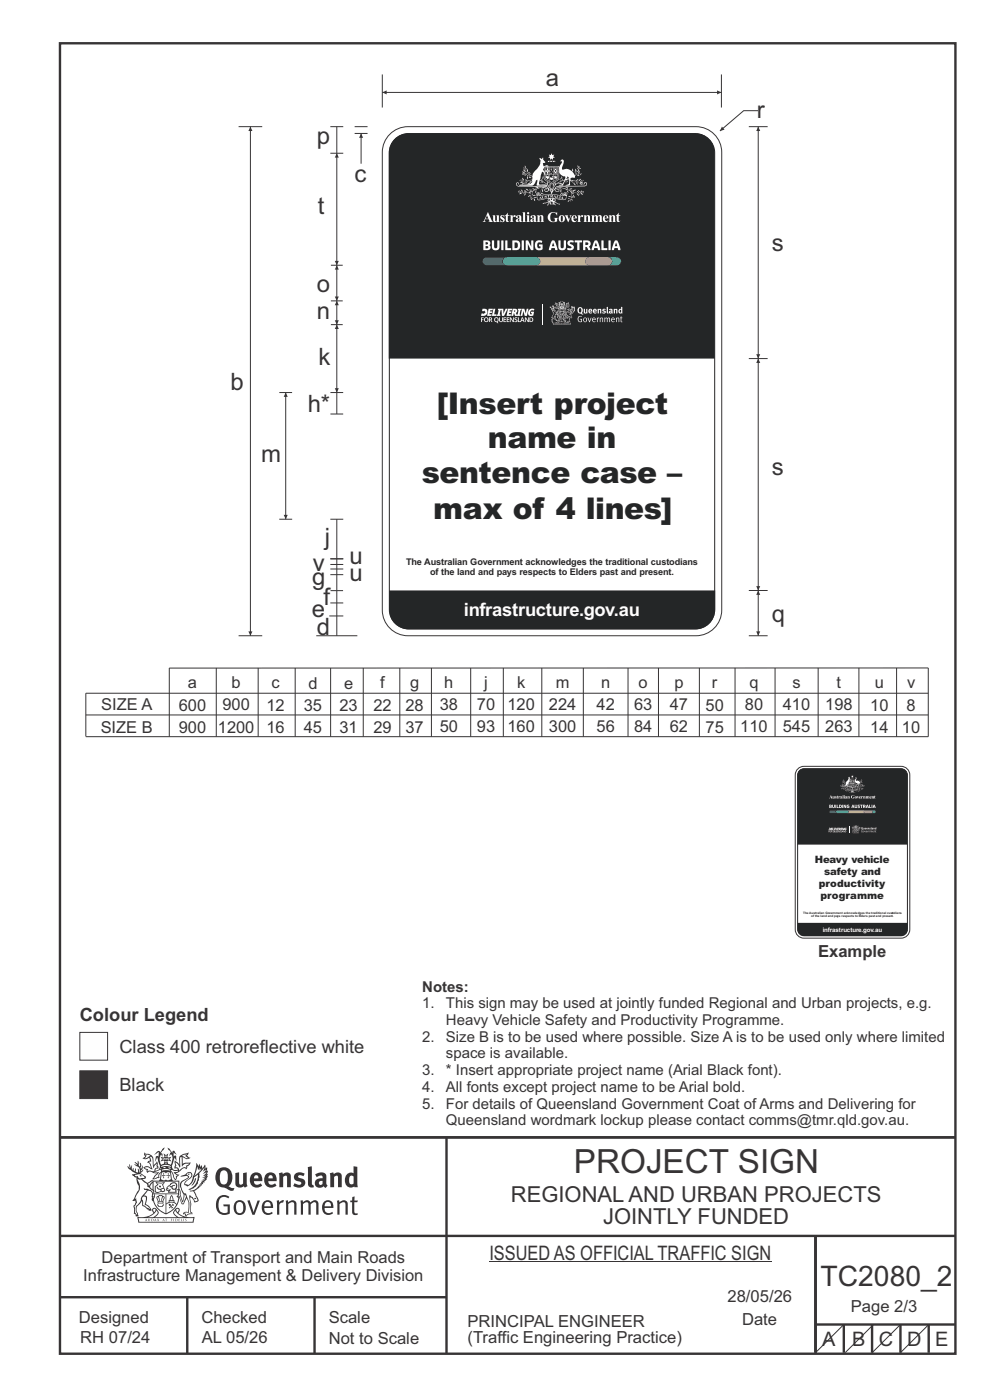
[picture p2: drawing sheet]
<svg xmlns="http://www.w3.org/2000/svg" width="210mm" height="297mm" viewBox="0 0 210 297" stroke-linecap="round" stroke-linejoin="round" font-family="sans-serif">
<defs><g id="words">
<text font-size="7.1" fill="#373435" x="121.7" y="248.8">PROJECT SIGN</text>
<g font-size="6.4" fill="#242627">
<text x="92.7" y="87.8">[Insert project</text>
<text x="103.5" y="94.9">name in</text>
<text x="89.5" y="102.6">sentence case –</text>
<text x="91.9" y="110.2">max of 4 lines]</text>
</g>
<text font-size="6" fill="#373435" x="174.1" y="272.8">TC2080_2</text>
<g font-size="5.1" fill="#373435">
<text x="115.8" y="18.1">a</text>
<text x="160.5" y="25.1">r</text>
<text x="67.2" y="30.5">p</text>
<text x="75.2" y="38.7">c</text>
<text x="67.4" y="45.5">t</text>
<text x="163.7" y="53.3">s</text>
<text x="67.2" y="61.9">o</text>
<text x="67.2" y="67.7">n</text>
<text x="67.5" y="77.5">k</text>
<text x="48.9" y="82.7">b</text>
<text x="65.3" y="87.4">h*</text>
<text x="55.4" y="98.1">m</text>
<text x="163.7" y="100.7">s</text>
<text x="68.9" y="115.6">j</text>
<text x="74.1" y="119.7">u</text>
<text x="66.2" y="124.2">g</text>
<text x="66.3" y="121.2">v</text>
<text x="74.1" y="123.3">u</text>
<text x="66.2" y="130.9">e</text>
<text x="68.7" y="128.4">f</text>
<text x="163.7" y="131.9">q</text>
<text x="67.2" y="134.7">d</text>
</g>
<g font-size="4.7" fill="#373435">
<text x="108.4" y="255">REGIONAL AND URBAN PROJECTS</text>
<text x="127.9" y="259.6">JOINTLY FUNDED</text>
</g>
<g font-size="4.2" fill="#373435">
<text x="103.8" y="267.2">ISSUED AS OFFICIAL TRAFFIC SIGN</text>
<text x="174.4" y="285.6">A</text>
<text x="180.8" y="285.6">B</text>
<text x="186.4" y="285.6">C</text>
<text x="192.5" y="285.6">D</text>
<text x="198.4" y="285.6">E</text>
</g>
<text font-size="3.9" fill="#fefefe" x="98.4" y="130.7">infrastructure.gov.au</text>
<g font-size="3.9" fill="#373435">
<text x="16.9" y="216.6">Colour Legend</text>
<text x="25.3" y="223.4">Class 400 retroreflective white</text>
<text x="25.3" y="231.5">Black</text>
</g>
<g font-size="3.5" fill="#373435">
<text x="39.9" y="146.1">a</text>
<text x="49.1" y="146">b</text>
<text x="57.6" y="146.1">c</text>
<text x="65.4" y="146.1">d</text>
<text x="73" y="146.1">e</text>
<text x="80.7" y="146.1">f</text>
<text x="87" y="146.1">g</text>
<text x="94.2" y="146">h</text>
<text x="102.7" y="146">j</text>
<text x="109.7" y="146">k</text>
<text x="117.9" y="146">m</text>
<text x="127.5" y="146">n</text>
<text x="135.5" y="146">o</text>
<text x="143" y="146">p</text>
<text x="151" y="146.1">r</text>
<text x="159" y="146">q</text>
<text x="168.1" y="146">s</text>
<text x="177.5" y="146">t</text>
<text x="185.6" y="146.1">u</text>
<text x="192.4" y="146.1">v</text>
<text x="21.4" y="155.4">SIZE B</text>
<text x="21.4" y="150.7">SIZE A</text>
<text x="37.9" y="150.7">600</text>
<text x="37.9" y="155.4">900</text>
<text x="46.2" y="155.4">1200</text>
<text x="47.2" y="150.7">900</text>
<text x="56.5" y="150.7">12</text>
<text x="56.5" y="155.4">16</text>
<text x="64.4" y="150.8">35</text>
<text x="64.4" y="155.4">45</text>
<text x="72" y="150.8">23</text>
<text x="72" y="155.4">31</text>
<text x="79.2" y="150.7">22</text>
<text x="79.2" y="155.4">29</text>
<text x="86" y="150.7">28</text>
<text x="86" y="155.4">37</text>
<text x="93.3" y="150.7">38</text>
<text x="93.3" y="155.4">50</text>
<text x="101.2" y="150.7">70</text>
<text x="101.2" y="155.4">93</text>
<text x="107.7" y="150.7">120</text>
<text x="107.7" y="155.4">160</text>
<text x="116.4" y="150.7">224</text>
<text x="116.4" y="155.4">300</text>
<text x="126.6" y="150.7">42</text>
<text x="126.6" y="155.4">56</text>
<text x="134.5" y="150.7">63</text>
<text x="134.5" y="155.4">84</text>
<text x="142.1" y="150.7">47</text>
<text x="142.1" y="155.4">62</text>
<text x="149.7" y="150.7">50</text>
<text x="149.7" y="155.4">75</text>
<text x="157" y="155.4">110</text>
<text x="158" y="150.7">80</text>
<text x="166" y="150.7">410</text>
<text x="166" y="155.4">545</text>
<text x="175" y="150.7">198</text>
<text x="175" y="155.4">263</text>
<text x="184.6" y="150.7">10</text>
<text x="184.6" y="155.4">14</text>
<text x="191.3" y="155.4">10</text>
<text x="192.3" y="150.7">8</text>
<text x="173.5" y="203">Example</text>
<text x="21.6" y="267.9">Department of Transport and Main Roads</text>
<text x="17.7" y="271.8">Infrastructure Management &amp; Delivery Division</text>
<text x="16.7" y="280.6">Designed</text>
<text x="42.7" y="280.6">Checked</text>
<text x="69.7" y="280.6">Scale</text>
<text x="99.2" y="281.5">PRINCIPAL ENGINEER</text>
<text x="154.3" y="276.2">28/05/26</text>
<text x="157.4" y="281.2">Date</text>
<text x="180.5" y="278.3">Page 2/3</text>
<text x="17" y="284.8">RH 07/24</text>
<text x="42.8" y="284.8">AL 05/26</text>
<text x="69.7" y="285.2">Not to Scale</text>
<text x="99.2" y="285">(Traffic Engineering Practice)</text>
</g>
<g font-size="3.2" fill="#373435">
<text x="89.6" y="210.3">Notes:</text>
<text x="89.6" y="213.9">1.</text>
<text x="94.6" y="213.9">This sign may be used at jointly funded Regional and Urban projects, e.g.</text>
<text x="89.6" y="221">2.</text>
<text x="94.6" y="217.4">Heavy Vehicle Safety and Productivity Programme.</text>
<text x="94.6" y="221">Size B is to be used where possible. Size A is to be used only where limited</text>
<text x="94.6" y="224.5">space is available.</text>
<text x="89.6" y="228.1">3.</text>
<text x="89.6" y="231.6">4.</text>
<text x="94.6" y="228.1">* Insert appropriate project name (Arial Black font).</text>
<text x="94.6" y="231.6">All fonts except project name to be Arial bold.</text>
<text x="89.6" y="235.2">5.</text>
<text x="94.6" y="235.2">For details of Queensland Government Coat of Arms and Delivering for</text>
<text x="94.6" y="238.7">Queensland wordmark lockup please contact comms@tmr.qld.gov.au.</text>
</g>
<g font-size="2.1" fill="#242627">
<text x="172.9" y="183.1">Heavy vehicle</text>
<text x="174.8" y="185.5">safety and</text>
<text x="173.7" y="188.1">productivity</text>
<text x="174.1" y="190.7">programme</text>
</g>
<g font-size="1.9" fill="#242627">
<text x="86.1" y="119.8">The Australian Government acknowledges the traditional custodians</text>
<text x="91.2" y="121.9">of the land and pays respects to Elders past and present.</text>
</g>
<text font-size="1.3" fill="#fefefe" x="174.5" y="197.6">infrastructure.gov.au</text>
<g font-size=".7" fill="#242627">
<text x="170.4" y="193.9">The Australian Government acknowledges the traditional cust</text>
<text x="172.1" y="194.6">of the land and pays respects to Elders past and present.</text>
<text x="189.2" y="193.9">odians</text>
</g>
</g></defs>
<g fill="none" stroke="#373435" stroke-width=".51">
<path d="M12.7 9.2h190v278h-190zM12.7 241.3h190M94.7 241.4v45.8M12.7 275.2h82M12.7 262.2h190.1M39.7 275.2v12M66.7 275.2v12M173 262.1v24.9M173 281h29.7M179 281v6M185 281v6M191 281v6"/>
<path d="M197 281v6"/>
</g>
<g fill="#373435">
<path d="M47 248.4a2.55 2.55 0 0 0 0 2.7l.3 .2a.81 .81 0 0 0 1-1v-.5a1.04 1.04 0 0 0-1.1-1.5zM46.3 248.1a1.82 1.82 0 0 1 2.1-.2 1.82 1.82 0 0 1 .9 1.8 2.29 2.29 0 0 1-.8 2l.7 .3h.5l-.2 .6a2.87 2.87 0 0 1-2-.7 2.12 2.12 0 0 1-1.7-3.1z" fill-rule="evenodd"/>
<path d="M49.9 248.9l.8-.2v2a.46 .46 0 0 0 .3 .6 .46 .46 0 0 0 .6-.3v-2.1l.7-.2v2.4l.2 .5-.5 .3-.3-.3a1.02 1.02 0 0 1-1.2 .3 1.02 1.02 0 0 1-.6-1.1z" fill-rule="evenodd"/>
<path d="M54 249.5l-.1 .5h.9a.49 .49 0 0 0-.2-.6 .49 .49 0 0 0-.6 .1zM53.4 249.1a1.34 1.34 0 0 1 1.6-.2 1.34 1.34 0 0 1 .6 1.5v.2h-1.7a.77 .77 0 0 0 .5 .8 .77 .77 0 0 0 .9-.4l.3 .5a1.59 1.59 0 0 1-2 .2 1.59 1.59 0 0 1-.5-2.1z" fill-rule="evenodd"/>
<path d="M57 249.5l-.1 .5h1a.49 .49 0 0 0-.2-.6 .49 .49 0 0 0-.7 .1zM56.4 249.1a1.34 1.34 0 0 1 1.6-.2 1.34 1.34 0 0 1 .7 1.5v.2h-1.8a.77 .77 0 0 0 .5 .8 .77 .77 0 0 0 .9-.4l.4 .5a1.59 1.59 0 0 1-2.1 .2 1.59 1.59 0 0 1-.5-2.1z" fill-rule="evenodd"/>
<path d="M59.2 248.9l.7-.2 .1 .4a.95 .95 0 0 1 1-.3 .95 .95 0 0 1 .7 .8v2.3h-.8v-2.3a.46 .46 0 0 0-.8 .1v2.2h-.8z" fill-rule="evenodd"/>
<path d="M62.6 249.1a1.75 1.75 0 0 1 2-.1l-.2 .5-.6-.2a.43 .43 0 0 0-.6 .3l.4 .3a1.04 1.04 0 0 1 1.2 1.1 1.04 1.04 0 0 1-1.4 1l-1.2-.4 .3-.6 1 .4 .4-.4a.88 .88 0 0 0-1-.5l-.4-.2-.1-.4z" fill-rule="evenodd"/>
<path d="M65.3 247.6l.8-.2 .1 3.8 .3 .2 .1 .4a.88 .88 0 0 1-1 0 .88 .88 0 0 1-.3-1z" fill-rule="evenodd"/>
<path d="M67.8 250.6a.43 .43 0 0 0-.1 .7 .43 .43 0 0 0 .7-.1v-.7zM66.8 249.1a1.7 1.7 0 0 1 2.4 .1v1.9l.3 .4-.4 .5-.5-.4a1.03 1.03 0 0 1-1.7-.1 1.03 1.03 0 0 1 .8-1.5h.7v-.4a.8 .8 0 0 0-1.2 .1z" fill-rule="evenodd"/>
<path d="M70 248.9l.7-.2 .1 .4a.95 .95 0 0 1 1-.3 .95 .95 0 0 1 .7 .8v2.3h-.8v-2.3a.46 .46 0 0 0-.8 .1v2.2h-.8z" fill-rule="evenodd"/>
<path d="M74.3 249.5a1.48 1.48 0 0 0 0 1.7h.5l.2-.1v-1.5l-.3-.2zM75 247.4l.8 .1 .1 4.4h-.7l-.1-.2a1.26 1.26 0 0 1-1.4 0 1.26 1.26 0 0 1-.5-1.3 1.29 1.29 0 0 1 .4-1.4 1.29 1.29 0 0 1 1.4-.1z" fill-rule="evenodd"/>
<path d="M46.4 253.9a1.72 1.72 0 0 1 2.3 0l-.3 .3a1.24 1.24 0 0 0-1.4-.2 1.24 1.24 0 0 0-.6 1.4 1.49 1.49 0 0 0 1.2 1.9l.7-.1v-1.3h-.8l-.1-.4h1.3v1.9a1.93 1.93 0 0 1-2.2 0 1.93 1.93 0 0 1-.7-2.2l.2-.8z" fill-rule="evenodd"/>
<path d="M50.4 255.1a1.65 1.65 0 0 0 .2 2.2 .99 .99 0 0 0 1-1.4 .78 .78 0 0 0-.4-.8 .78 .78 0 0 0-.8 0zM50 254.9a1.33 1.33 0 0 1 1.6-.1 1.33 1.33 0 0 1 .5 1.4 1.31 1.31 0 0 1-1.3 1.6 1.31 1.31 0 0 1-1.2-1.6v-.6z" fill-rule="evenodd"/>
<path d="M52.5 254.7l.4-.1 .9 2.6 .8-2.5h.5l-1.1 3h-.5z" fill-rule="evenodd"/>
<path d="M56.3 255.2l-.2 .7h1.3a.7 .7 0 0 0-.3-.8 .7 .7 0 0 0-.8 .1zM55.9 255a1.22 1.22 0 0 1 1.5-.2 1.22 1.22 0 0 1 .5 1.5h-1.8a.93 .93 0 0 0 .5 1 .93 .93 0 0 0 1.1-.2l.2 .3a1.43 1.43 0 0 1-1.8 .1 1.43 1.43 0 0 1-.6-1.7z" fill-rule="evenodd"/>
<path d="M58.7 254.7l.4-.1 .1 .5 .4-.4 .6-.1-.2 .5a.66 .66 0 0 0-.8 .7v1.9h-.4z" fill-rule="evenodd"/>
<path d="M60.6 254.7l.4-.1 .1 .5a.94 .94 0 0 1 1-.5 .94 .94 0 0 1 .8 .8v2.3h-.5l-.1-2.5a.81 .81 0 0 0-1.2 .3v2.2h-.4z" fill-rule="evenodd"/>
<path d="M63.7 254.7l.5-.1 .1 .5 .4-.3a.78 .78 0 0 1 1.1 .3 .9 .9 0 0 1 1-.5 .9 .9 0 0 1 .8 .8v2.3h-.5l-.1-2.5a.67 .67 0 0 0-1.1 .3v2.2h-.5v-2.4l-.4-.3-.7 .4v2.3h-.5z" fill-rule="evenodd"/>
<path d="M69 255.2l-.1 .7h1.3a.7 .7 0 0 0-.3-.8 .7 .7 0 0 0-.9 .1zM68.7 255a1.22 1.22 0 0 1 1.5-.2 1.22 1.22 0 0 1 .5 1.5h-1.8a.93 .93 0 0 0 .4 1 .93 .93 0 0 0 1.2-.2l.1 .3a1.44 1.44 0 0 1-1.7 .1 1.44 1.44 0 0 1-.6-1.7z" fill-rule="evenodd"/>
<path d="M71.4 254.7l.5-.1 .1 .5a.94 .94 0 0 1 1-.5 .94 .94 0 0 1 .8 .8v2.3h-.5l-.1-2.5a.81 .81 0 0 0-1.2 .3v2.2h-.4z" fill-rule="evenodd"/>
<path d="M74.7 253.9l.5-.1v.9h.7l-.1 .3h-.6v2.2l.1 .2h.5l.1 .3a.75 .75 0 0 1-1.2-.6v-2.1h-.4v-.3h.4z" fill-rule="evenodd"/>
<path d="M30.8 244.9l1.1 .3-.9 .5h-.4l.6-.5zM31.8 245.4h.2a2.44 2.44 0 0 1 .4 1.9l.1 .5 .7-1-.1 .6 .3 .3a.57 .57 0 0 0-.6 .7l-1-.1-.5 .2 .2-.5-.8-.3 .7-.1 .9 .5 .1-.1-.6-1.3-.2-.2h.5zM30.7 244.4l-.1 .5 .2 .4-.6 .4a1.04 1.04 0 0 0 1.4-.1l.2 .6-.3 .1-.2 .4a.94 .94 0 0 1 .8 1.1l-.2-.1a1.16 1.16 0 0 0-1.5-.1l.3 .4 .4 .2 .1 .5 .2 .1 .1-.2a.94 .94 0 0 1 1.1 .2l.8 .1-1.2 1.2a1.13 1.13 0 0 0 1.2-.2l.4-.1-.1-.4 .5-.8a.83 .83 0 0 0-.6 1.1l-.3-.1-.7 .4 1.1-1.4-.5 .1-.5-.1 1.3-.5-.1-.1-.9 .4v-.3l.2-.2 .3 .1 .1-.3-.2-.4v-.6l-.1-.4-.7 1v-.7a1.42 1.42 0 0 0-1.6-1.8z" fill-rule="evenodd"/>
<path d="M38.5 245.2l.5-.2 .7-.1-.6 .3 .8 .5h-.3zM38.3 245.5l.2-.1 .1 2a1.69 1.69 0 0 1 1.6-.6l-.8 .5 .1 .5a1.1 1.1 0 0 0-1.5 .6l-.1-.5-.2-.2h-.5l.3-.4-.3-.7a1.42 1.42 0 0 1 .8 1.1l.2-.1zM37.1 246.2l.1 1-.2 .3 .1 .4h.5l.1 .2a.96 .96 0 0 1-1.1-.1l-.1 .1a1.06 1.06 0 0 0 1.3 .2v.1a.72 .72 0 0 1-1 .2l.3 .5 .6 .2-.4 .2-.1 .6-.2-.3-.4-1.1-.4-.4 .4 .9a1.54 1.54 0 0 0 .7 1.2l.2-.3a.58 .58 0 0 1 .4-.8l.2-.1h-.3l-.5-.3 .9-.5a.93 .93 0 0 1 1.2-.5v.2l.2-.2 .1-.5a.99 .99 0 0 0 .7-.8l-1.3 .1-.3 .2-.1-1.4 .9 .4 .9-.3h-.4l-.5-.4 .4-.7-.6 .2a1.46 1.46 0 0 0-1.4 2.1v.4l-.2-.4z" fill-rule="evenodd"/>
<path d="M35.6 248.9l.2 .1-.1 .3 .4 .1h-.4v.6l-.1-.6h-.3l.3-.1z" fill-rule="evenodd"/>
<path d="M34.6 248.9l.2 .1v.3l.3 .1h-.3l-.1 .6v-.6h-.4l.4-.1z" fill-rule="evenodd"/>
<path d="M34.3 248.8a.57 .57 0 0 1 .9 .2 .57 .57 0 0 1 .9-.2l.2 1.4h-.2a.57 .57 0 0 1-.9 0 .69 .69 0 0 1-1.1 0zM34.2 248.1l-.3 2.1-.2 .4h3l-.2-.4-.3-2.1h-.2v.2l-.8-.1-.8 .1v-.2z" fill-rule="evenodd"/>
<path d="M34.2 252.4a.3 .3 0 0 0 .6 0 .3 .3 0 0 0-.6 0zM33.3 250.9l.3 .3-.3 .4a.79 .79 0 0 0 0 1.3l.8-.2-.1-.3a.55 .55 0 0 1-.7-.6l.1-.1 .2 .3 .3 .2 .8-.2-.4-.7 .4-.4-.7 .2zM33 250.7l1.1 .2 .9-.2-.4 .6 .4 1.2a.56 .56 0 0 1-.8 .3l-.2 .1a.73 .73 0 0 1-.9 .1 .73 .73 0 0 1-.3-1v-.4l.6-.4z" fill-rule="evenodd"/>
<path d="M35.6 251.8l.7-.4a.58 .58 0 0 1 1-.1 .58 .58 0 0 1-.4 .9l-.3-.3a.43 .43 0 0 1 .6-.4 .57 .57 0 0 0-.8 .2l-.2-.1-.3 .1 .4 .2a.55 .55 0 0 0 .9 .4v.5h-1.3l.3-.4-.1-.1-.6 .1 .2-.3-.2-.1zM35.4 251.8l-.1 .2a.39 .39 0 0 0 .2 .6h.3l-.2 .4h1.9l-.1-.8a.86 .86 0 0 0-.1-1.3 .86 .86 0 0 0-1.3 .4z" fill-rule="evenodd"/>
<path d="M36 254.8h.8v.2h-.8zM36.4 253.8l.2 .8h-.4zM36.4 253.5l-.3 .5-.1 .6h-.2v.4l-.7 .4 .2 .1a1.48 1.48 0 0 1 2.1 .2l.2-.1-.6-.5v-.5h-.2l-.1-.6z" fill-rule="evenodd"/>
<path d="M35.8 255.4l.4 .1 .1 .3 .3-.2-.2-.2a.38 .38 0 0 1 .5 .5l-.2-.2-.3 .2 .3 .2-.3 .3-.1-.4-.4 .4-.1-.2 .4-.3-.1-.1-.2 .1z" fill-rule="evenodd"/>
<path d="M34.5 254h.2v.2l-.2 .6h-.2zM33.6 255.3h.9v.2a.55 .55 0 0 1-.8 .4v-.2l-.2-.1zM33.4 254h.2l.2 .8h-.2zM33.6 255l.8-.1 .1 .2h-.8zM33.8 253.7h.5l-.2 1.1h-.1zM33.3 253.8l-.1 .3 .3 1.1a.48 .48 0 0 0-.1 .6 .48 .48 0 0 0 .5 .2h.5a.49 .49 0 0 0 .2-.8l.3-1.1-.1-.3a1.42 1.42 0 0 0-1.5 0z" fill-rule="evenodd"/>
<path d="M33.7 251.5l.4 .1 .1 .3h-.3z" fill-rule="evenodd"/>
<path d="M41.3 250.1l.3-.2-.2 .8-.6 .8h-.2l.5-.7z" fill-rule="evenodd"/>
<path d="M39.7 249l.3-.2 .5 .2a.88 .88 0 0 1-.6 1.1 1.22 1.22 0 0 0-.8 1.3l.5 .2a.72 .72 0 0 0 .9-.4l.5-.8 .2-.6 .8-.6v.2a2.85 2.85 0 0 1-2 2.9l.1 .1a2.13 2.13 0 0 0 1.9-1.5v-.3a2.01 2.01 0 0 0 .3-1.7l1.1-1.3-.4 1 .7-.5-.7 1 .8-.4-.8 .8 .7-.2-.9 .6 .8-.1-.8 .4h.7l-.8 .3 .3 .2h-.4l.2 .3h-.4l.2 .3h-.4l.1 .2h-.1a2.16 2.16 0 0 1-2 1.1l.1 .2 .4-.1a.76 .76 0 0 1 .7 .8l.5 1.2-.6 .2a1.45 1.45 0 0 0-1.1-1.3l.2 1.8-.1 1.8 .4 .3a1.07 1.07 0 0 0-1.2 .4v-.3l-.5-.2a.87 .87 0 0 1 1.1-.1v-.7a4.4 4.4 0 0 0-.6-3.1l-.1-.3h-.2a2.16 2.16 0 0 1-.7-2.2l.3-.4 1.2-.7a.55 .55 0 0 0-.4-.8zM37.8 252.4a.76 .76 0 0 1 .3 1.1l.6 1.6 .4-1.7 .2 .1a.61 .61 0 0 1-.1 .9l-.3 .8-.2 .1-.7-1.6-.3 .1a1.18 1.18 0 0 0 .1-1.4zM41.8 247.5l.2 .7 .3-.5v.6l.4-.5a1.9 1.9 0 0 1-1.2 1.4l-.3 .3zM38.2 249.6l1.4-.2 .2 .2v.3l-.5 .2a1.26 1.26 0 0 0-.9 1.9l.2 .7a1.84 1.84 0 0 1 .1 2.1l-.4-1.4a.96 .96 0 0 0-.4-1.2l-.4 .2a.78 .78 0 0 1 0 1.3l.1 .3h.4l.4 1.1a.38 .38 0 0 0 .2 .4 .38 .38 0 0 0 .4-.1l.6-1.2a2.94 2.94 0 0 1 .4 2.5l-.1 .4h-.8l-.3 .4v.2l.4-.1 .1 .4 .2 .1a1.02 1.02 0 0 1 1.3-.5v-.4l-.3-.1 .1-1.8-.3-1.3h.1a1.14 1.14 0 0 1 .8 1 .63 .63 0 0 0 .8-.2 .63 .63 0 0 0-.2-.9l-.6-1.2 .9-.6 .2-.4h.3l-.1-.2h.4l-.1-.3h.3l-.1-.3 .5-.1-.2-.2 .6-.4v-.2h-.2l.4-.5h-.3l.3-.5-.4 .1 .4-.5v-.3l-.3 .2 .2-.7-.1-.2-.4 .3v-.8l-.6 .8-.2-.8-.2 .5-.3-.7-.1 .6-.5-.8-.1 1.4-.6 1.8a1.81 1.81 0 0 1-1 1.5l-.6-.2a1.75 1.75 0 0 1 1.1-1.2 .75 .75 0 0 0 .1-1.3 .75 .75 0 0 0-1.2 .4z" fill-rule="evenodd"/>
<path d="M41.2 254.1h.3l.2 .2-.4 .1z" fill-rule="evenodd"/>
<path d="M29.4 258.4h11.6l-.1 .8h-11.4zM31.3 258.2l.5-.1a2.48 2.48 0 0 0 1.4-1.3l.3 .5-.5 .6-.5 .3zM32.5 256.6l.3-.2 .2 .1-.3 .7zM37.2 256.8a2.65 2.65 0 0 0 1.8 1.4h-1.1l-.5-.3-.5-.6zM37.4 256.5l.2-.1 .3 .2-.3 .6zM29.2 258.2l.1 1.2h11.8l.2-1.1-.2-.1a4.1 4.1 0 0 1-3.3-.9l.3-.4-.1-.6a1.06 1.06 0 0 0-1.3 1l.2 .4 .6 .5h-4.7l.3-.1a.84 .84 0 0 0 .6-.8 .84 .84 0 0 0-.5-.8l-.3-.2h-.5l-.1 .6 .3 .4a4.2 4.2 0 0 1-3.4 .9z" fill-rule="evenodd"/>
<path d="M31 258.7l.1 .2h-.2zM31 258.5l-.3 .6 .4-.2 .2 .2z" fill-rule="evenodd"/>
<path d="M31.3 258.6h.3v.4a.25 .25 0 0 0 .2-.1 .25 .25 0 0 0-.1-.3h.1a.29 .29 0 0 1 0 .4 .29 .29 0 0 1-.4 0 .29 .29 0 0 1 0-.4z" fill-rule="evenodd"/>
<path d="M32.2 258.6a.22 .22 0 0 1 .3 .2 .22 .22 0 0 1-.3 .2zM32 258.6l.1 .4a.33 .33 0 0 0 .4 0 .33 .33 0 0 0 0-.4 .33 .33 0 0 0-.5 0z" fill-rule="evenodd"/>
<path d="M32.9 258.7l.1 .2h-.2zM32.9 258.5l-.2 .6 .3-.2 .2 .2z" fill-rule="evenodd"/>
<path d="M33.3 258.6h.2l.1 .1 .2-.1-.2 .2 .2 .3-.3-.3-.1 .3h-.1l.2-.3z" fill-rule="evenodd"/>
<path d="M34.7 258.7l.1 .2h-.2zM34.7 258.5l-.3 .6 .4-.2 .2 .2z" fill-rule="evenodd"/>
<path d="M35 258.5h.5l-.2 .1v.5h-.2l.1-.5z" fill-rule="evenodd"/>
<path d="M36.2 258.6l.3-.1-.1 .1v.2h.1h-.1v.3h-.2z" fill-rule="evenodd"/>
<path d="M36.7 258.6h.2v.5h-.2z" fill-rule="evenodd"/>
<path d="M37.3 258.6a.22 .22 0 0 1 .3 .2 .22 .22 0 0 1-.3 .2zM37.1 258.6v.4a.33 .33 0 0 0 .5 0 .33 .33 0 0 0 0-.4 .33 .33 0 0 0-.5 0z" fill-rule="evenodd"/>
<path d="M37.8 258.6l.4-.1-.2 .1v.2h.1h-.1v.2l.2 .1h-.4z" fill-rule="evenodd"/>
<path d="M38.4 258.6h.2l-.1 .4 .2 .1h-.3z" fill-rule="evenodd"/>
<path d="M38.9 258.6h.2v.5h-.2z" fill-rule="evenodd"/>
<path d="M39.3 258.6h.2h-.1l.2 .3-.2 .2-.1-.1v-.1l.2 .1z" fill-rule="evenodd"/>
<path d="M34.2 247.4a1.51 1.51 0 0 1 2 .2 2.67 2.67 0 0 0-2.1 0zM35.7 247.6l.4 .1 .1 .3-.4-.1zM34.6 247.6h.5l.1 .2h-.4zM34 247.8l.3 .2h-.3zM34.9 246.9l.3-.2 .3 .2zM34.9 245.6l.2 .1v.3h-.2zM35 245.1l.2 .2 .2-.2-.1 .3h-.2zM35.1 246.3h.2l.1 .4-.2-.2-.2 .2zM35.3 245.7l.2-.1v.4h-.2zM34.4 245.7h.3l.1 .3-.4 .1 .2-.2zM35.7 245.7h.3l-.2 .2 .2 .2-.4-.1zM32.7 244.9l1-.5-.1 1-.2-.2-.3 .2-.3 1.1 .5-1 .3 .9a1.84 1.84 0 0 1 .2 1.7l.4 .1a2.48 2.48 0 0 1 2.2 0l.2-.2-.2-.7 .7-1.8 .4 .7-.2-1-.2-.1-.2 .3v-.9l.6 .4-.6-.8-.3 .1-.1 .4-.5-.9-.5-.3 .2 .5 .6 .5-.5 .8 .4-.4a2.06 2.06 0 0 1 0 2.3l-.5-.2-.2-.6 .1-.1 .8 .2-.4-.5 .4-.5-.7 .2-.2-.2 .2-.7-.5 .4-.5-.4 .2 .7-.2 .2-.7-.2 .4 .5-.4 .5 .8-.2 .1 .1-.2 .6-.5 .2a2.02 2.02 0 0 1 0-2.2l.3 .5-.1-.7-.3-.1 .8-1.2-.4 .3-.5 .8-.2-.3a.8 .8 0 0 0-.8 .5z" fill-rule="evenodd"/>
<path d="M29.2 250.1l.3 .1a.61 .61 0 0 1 .8 .4l.3 .2a.8 .8 0 0 1 .6 1l.4 .1 .5 .5a1 1 0 0 1 .5 1.1l-.1 .7v-.5h-.1a.96 .96 0 0 0-.8-1.3l-.2-.2h-.7l-.1-.1-.1 .1 .1 .3h.6l-1.2 1.3-.2 1-.4 .6a1.33 1.33 0 0 0-.5 1.8l.2 .5a1.26 1.26 0 0 1-.5-1.5l-.1-.3a1.56 1.56 0 0 0 .4-1.7l-.3 .2 .2-.5a3.2 3.2 0 0 0 .7-3zM30.4 253.9h.4a2.06 2.06 0 0 1-.1 1.6l.7 .5 .4 .4-.6-.1-.8-.6-.1-.9a.51 .51 0 0 1 .1-.9zM28.6 249.3a1.52 1.52 0 0 1 2.1 .5l-1.1 .2-.2-.1-.1-.4h-.5zM27.5 247v.8l-.3-.4h-.1a3.1 3.1 0 0 0 1.9 1.6l-1 .1 .5 .6 .5 .1 .1 1.1a1.84 1.84 0 0 1-.3 2.5l-.4 .9-.3 .4 .2 .1 .4-.1 .1 .4-.2 .5-.3 .2 .1 1.7h.2l.3 .5 .1 .1 .4-.1-.1-.5a1.3 1.3 0 0 1-.1-1.7l.9-1 .1 1.1 .6 .2 .5 .5 .1-.1 .2 .3h.5a1.85 1.85 0 0 0-1.2-1.4l.1-.3a1.39 1.39 0 0 0 0-1.4l-.5-.1 .5-.5a.66 .66 0 0 1 .9-.4 .66 .66 0 0 1 .3 .9l-.1 .4 .2-.1v.2l-.1 .3 .2 .5 .1-.3a2.24 2.24 0 0 0 .1-2.2 .73 .73 0 0 1-.7-.7 .73 .73 0 0 1 .6-.7v-.2a.94 .94 0 0 0-.9 .8 .48 .48 0 0 1-.1-.6 .48 .48 0 0 1 .5-.2l.5-.3a.51 .51 0 0 0-.8 .2l-.5 .2-1-.8h.6l.2-.5-1.2-.7 .5-.5v-.3l-.5 .4 .1-.2a.69 .69 0 0 0 .2-1v.4l-.2 .3v-1.1l-.3-.2 .1 .6-.1 .2-.4-1.3v.7l-.6-.4 .5 .7-.6-.2 .3 .3a1 1 0 0 1 .7 1.4l-.2-.8v.9l-.5-.2v-.8l-.2 .7-.2-.1-.1-.6-.2 .4-.2-.2 .1-.7-.2 .5z" fill-rule="evenodd"/>
<path d="M29.6 249.4l.2-.1 .3 .2z" fill-rule="evenodd"/>
<path d="M32.4 250.5h5.6v2l-.2-.1v-1.7h-5.2v2.5h5.2v-.8l.1 .2-.1 1.1v-.3h-2.5v4a4.1 4.1 0 0 0 2.6-3.6l.1-.1a4 4 0 0 1-2.8 3.9 4.2 4.2 0 0 1-2.8-4.7l.1 1.2 .1-.1a3.8 3.8 0 0 0 2.5 3.4v-4h-2.5l-.2-.9z" fill-rule="evenodd"/>
<circle cx="40" cy="249.1" r=".17"/>
</g>
<path d="M179 281l-6 6M185.3 281l-6 6" fill="none" stroke="#373435" stroke-width=".21"/>
<path d="M12.7 241.3h190" fill="none" stroke="#373435" stroke-width=".51"/>
<path d="M16.9 227.2h5.9v5.9h-5.9z" fill-rule="evenodd" fill="#373435" stroke="#373435" stroke-width=".21"/>
<path d="M16.9 219h5.9v5.9h-5.9z" fill-rule="evenodd" fill="#fefefe" stroke="#373435" stroke-width=".21"/>
<g fill="none" stroke="#373435" stroke-width=".21">
<path d="M18.2 151.7h178.7M35.9 141.7v14.6M35.9 141.7h161v14.6h-178.7M45.9 141.7v14.6M54.8 141.7v14.6M62.6 141.7v14.6M70.1 141.7v14.6M77.1 141.7v14.6M84.8 141.7v14.6M91.5 141.7v14.6M99.8 141.7v14.6M106.8 141.7v14.6"/>
<path d="M114.9 141.7v14.6M123.7 141.7v14.6M133.2 141.7v14.6M139.7 141.7v14.6M148.4 141.7v14.6M155.9 141.7v14.6M164.4 141.7v14.6M173.5 141.7v14.6M182.2 141.7v14.6M190.2 141.7v14.6M196.9 147.1h-178.7v9.1M103.8 267.7h59.8"/>
<path d="M191 281l-6 6M197 281l-6 6"/>
</g>
<g fill="#242627">
<path d="M83.5 29.7a4.2 4.2 0 0 1 3.2-1.5h60.7a4.2 4.2 0 0 1 4.2 4.2v43.7h-69.1v-43.7a4.2 4.2 0 0 1 1-2.7z"/>
<path d="M82.6 125.3h69.1v3.9a4.3 4.3 0 0 1-5 4.3h-59.5a4.2 4.2 0 0 1-4.6-4.2z"/>
</g>
<path d="M83.8 29.6a4.1 4.1 0 0 1 2.9-1.2h60.8a4.1 4.1 0 0 1 4.1 4v96.9a4.1 4.1 0 0 1-4.1 4.1h-60.8a4.1 4.1 0 0 1-4.1-4.1v-96.9a4.1 4.1 0 0 1 1.2-2.8z" fill="none" stroke="#242627" stroke-width=".21"/>
<path d="M82.7 28.5a5.4 5.4 0 0 1 3.8-1.6h61.1a5.5 5.5 0 0 1 5.5 5.4v97.1a5.5 5.5 0 0 1-5.5 5.5h-61.1a5.5 5.5 0 0 1-5.4-5.5v-97.1a5.4 5.4 0 0 1 1.6-3.8zM71.4 68.9v14.4M70.1 83.3h2.7" fill="none" stroke="#373435" stroke-width=".21"/>
<g fill="#373435">
<path d="M71 82.4h.9l-.5 .9z"/>
<path d="M71.4 68.9l.5 .9h-.9z"/>
</g>
<path d="M50.6 26.9h5M53.1 26.9v108M50.6 134.9h5M67.1 134.9h8.7M71.4 130.7v4.2" fill="none" stroke="#373435" stroke-width=".21"/>
<g fill="#373435">
<path d="M52.7 133.9h.8l-.4 1z"/>
<path d="M53.1 26.9l.4 .9h-.8z"/>
</g>
<path d="M76.6 28.3v6.4M70.1 125.3h2.7" fill="none" stroke="#373435" stroke-width=".21"/>
<path d="M76.6 28.3l.4 .9h-.8z" fill="#373435"/>
<path d="M70.1 32.5h2.7M71.4 26.9v5.6M70.2 68.9h2.5M71.4 63.8v5.1M70.1 87.8h2.7M71.4 83.3v4.5M69.8 130.7h3M70.1 127.9h2.7M70.1 121.9h2.7M70.1 120.7h2.7M71.4 120.7v4.6M71.4 125.3v5.4" fill="none" stroke="#373435" stroke-width=".21"/>
<g fill="#373435">
<path d="M71.4 63.8l.5 1h-.9z"/>
<path d="M71 67.9h.9l-.5 1z"/>
</g>
<path d="M81.1 19.6h71.9" fill="none" stroke="#373435" stroke-width=".21"/>
<g fill="#373435">
<path d="M81.1 19.6l.9-.4v.8z"/>
<path d="M152.1 19.2l.9 .4-.9 .4z"/>
</g>
<path d="M160.8 23.5h-3.1l-5 4.3" fill="none" stroke="#373435" stroke-width=".21"/>
<path d="M153.1 26.9l.6 .6-1 .3z" fill="#373435"/>
<path d="M81.1 15.8v7M153 15.8v7M160.8 76.1v49.2" fill="none" stroke="#373435" stroke-width=".21"/>
<g fill="#373435">
<path d="M160.4 124.3h.9l-.5 1z"/>
<path d="M160.8 76.1l.5 .9h-.9z"/>
</g>
<path d="M160.8 26.9v49.2M158.8 76.1h4" fill="none" stroke="#373435" stroke-width=".21"/>
<g fill="#373435">
<path d="M160.4 75.1h.9l-.5 1z"/>
<path d="M160.8 26.9l.5 .9h-.9z"/>
</g>
<path d="M158.8 125.3h4M158.8 134.9h4M160.8 125.3v9.6" fill="none" stroke="#373435" stroke-width=".21"/>
<g fill="#373435">
<path d="M160.8 125.3l.5 .9h-.9z"/>
<path d="M160.4 133.9h.9l-.5 1z"/>
</g>
<path d="M70.1 26.9h2.7M75.2 26.9h2.8M75.2 28.3h2.8M158.8 26.9h4M60.6 83.3v26.9M70.1 119.7h2.7M70.1 118.5h2.7M71.4 110.2v10.5" fill="none" stroke="#373435" stroke-width=".21"/>
<g fill="#373435">
<path d="M60.2 109.2h.8l-.4 .9z"/>
<path d="M60.6 83.3l.4 .9h-.8z"/>
</g>
<path d="M71.4 32.5v23.8M70.2 56.3h2.5M70.2 63.8h2.5M59.3 83.3h2.7M59.2 110.1h2.8M70.1 110.2h2.7" fill="none" stroke="#373435" stroke-width=".21"/>
<g fill="#373435">
<path d="M71.4 32.5l.5 .9h-.9z"/>
<path d="M71 55.3h.9l-.5 1z"/>
</g>
<path d="M71.4 56.3v7.5" fill="none" stroke="#373435" stroke-width=".21"/>
<g fill="#373435">
<path d="M71.4 56.3l.5 .9h-.9z"/>
<path d="M71 62.9h.9l-.5 .9z"/>
</g>
<g fill="#fefefe">
<path d="M123.8 65.5h.3l.1 .8 .1-.1v-.7h.3v.9l-.6 .1z"/>
<path d="M126.7 65.6l.3-.1v.1a.3 .3 0 0 1 .3-.1 .3 .3 0 0 1 .2 .3v.7h-.2l-.1-.8-.2 .1v.7h-.2z"/>
<path d="M127.8 65.6l.3-.1 .4 .1-.1 .2h-.4a.39 .39 0 0 1 .5 .4 .39 .39 0 0 1-.6 .3l-.2-.1 .1-.2 .3 .1 .2-.1a.47 .47 0 0 1-.5-.6z"/>
<path d="M128.7 65.1h.2l.1 1.2 .1 .2-.4-.1z"/>
<path d="M130.2 65.6l.2-.1v.1a.3 .3 0 0 1 .3-.1 .3 .3 0 0 1 .3 .3v.7h-.3l-.1-.8-.2 .1v.7h-.2z"/>
<path d="M122.7 67.1l.4-.1 .3 .1v.1a.5 .5 0 0 0-.7 .5 .5 .5 0 0 0 .6 .5v-.4l-.3-.2h.5v.7a.67 .67 0 0 1-.9-.3 .67 .67 0 0 1 .1-.9z"/>
<path d="M124.6 67.4h.2l.3 .8 .2-.8h.2l-.4 .9h-.1z"/>
<path d="M126.6 67.4h.1l.1 .1 .3-.1-.3 .3v.6h-.2z"/>
<path d="M127.2 67.4l.7 .1v.8h-.1v-.7l-.2-.1-.2 .1v.7h-.2z"/>
<path d="M128.2 67.4h1.1l.1 .9h-.1l-.2-.8-.2 .1v.7h-.2l-.1-.8-.2 .1v.7h-.2z"/>
<path d="M130.6 67.4l.7 .1 .1 .8h-.2v-.7l-.1-.1-.3 .1v.7h-.1z"/>
<path d="M131.7 67.1h.1v.3h.2l-.2 .1v.6l.2 .1v.2l-.3-.1v-.8h-.2z"/>
<path d="M119.3 65.6l.1 .1-.1 .2-.1-.2z"/>
<path d="M119 65.6l.1 .1-.1 .2z"/>
<path d="M117.8 68.6v.2h.1z"/>
<path d="M118.5 68.6l-.1 .2h.2z"/>
<path d="M119 68.6l-.1 .2h.2z"/>
<path d="M119.1 68.6h.2l-.1 .2z"/>
<path d="M119.5 68.6l.1 .2z"/>
<path d="M120 68.6l.1 .2z"/>
<path d="M120.2 68.6l.1 .2z"/>
<path d="M120.5 68.6v.2z"/>
<path d="M121.1 65.9v.2l-.2 .3z"/>
<path d="M121.1 67.2l.1 .1z"/>
<path d="M117.4 65.7l.2 .1z"/>
<path d="M119.4 67.6l.1 .1 .2-.1-.1 .3h-.2l.1-.1z"/>
<path d="M118.7 66.4l.1 .1z"/>
<path d="M122.9 65.4h.2a.52 .52 0 0 1 .2 .5 .52 .52 0 0 1-.3 .4l-.2-.5zM122.6 65.4a.81 .81 0 0 0 0 .8 .81 .81 0 0 0 .7 .4l.4 .1 .1-.2-.4-.1a.66 .66 0 0 0 .2-.9 .66 .66 0 0 0-1-.1z"/>
<path d="M125.1 65.7h.2l.1 .2h-.3zM124.9 65.6a.52 .52 0 0 0 0 .7 .52 .52 0 0 0 .7 .1l-.1-.2-.4 .1v-.2h.5a.43 .43 0 0 0-.1-.5 .43 .43 0 0 0-.6 0z"/>
<path d="M126.1 65.7h.2v.2h-.3zM125.9 65.6a.52 .52 0 0 0 0 .7 .52 .52 0 0 0 .7 .1l-.1-.2-.4 .1-.1-.2h.6a.43 .43 0 0 0-.2-.5 .43 .43 0 0 0-.5 0z"/>
<path d="M129.5 66.1h.2v.2h-.2zM129.2 65.6l.1 .2 .3-.1 .1 .2-.5 .1a.41 .41 0 0 0 .2 .5 .41 .41 0 0 0 .4 0h.1a.65 .65 0 0 0-.4-1z"/>
<path d="M131.5 65.8h.3l-.1 .5-.2-.1zM131.8 65.1v.5a.46 .46 0 0 0-.6 .4 .46 .46 0 0 0 .6 .4l.2 .1v-1.4z"/>
<path d="M123.9 67.6l.1-.1a.33 .33 0 0 1 .4 .4 .33 .33 0 0 1-.5 .2zM123.7 67.8a.47 .47 0 0 0 .9 0 .47 .47 0 0 0-.9 0z"/>
<path d="M125.9 67.5h.2l.1 .3h-.4zM125.7 67.5l-.1 .1a.48 .48 0 0 0 .1 .6 .48 .48 0 0 0 .5 .1l.1-.2-.4 .1-.1-.3h.6l-.1-.3-.2-.2z"/>
<path d="M129.9 67.5h.2l.1 .3h-.4zM129.8 67.5l-.1 .1a.48 .48 0 0 0 0 .6 .48 .48 0 0 0 .5 .1l.1-.2-.3 .1-.2-.3h.6v-.3l-.2-.2z"/>
<path d="M117.3 68.6h3.7v.2h-3.6zM118 68.5l.6-.4-.3 .4zM118.3 68h.2l-.1 .2zM119.8 68l.6 .5-.5-.1-.2-.2zM119.9 68h.1l-.1 .2zM117.3 68.5v.4h3.7l.1-.4-.9-.1-.2-.2 .1-.2a.27 .27 0 0 0-.4 .1 .27 .27 0 0 0 .2 .4h-1.5a.27 .27 0 0 0 .3-.4 .27 .27 0 0 0-.5-.1l.1 .2-.2 .2z"/>
<path d="M118.2 68.6l.1 .2zM118.1 68.7a.15 .15 0 0 0 .3 0 .15 .15 0 0 0-.3 0z"/>
<path d="M119.8 68.6l.1 .2zM119.8 68.7a.1 .1 0 0 0 .2 0 .1 .1 0 0 0-.2 0z"/>
<path d="M120.6 65.6h.3l-.4 .5-.1 .3h.2l.7-.8a.92 .92 0 0 1-.6 1l.5-.2 .2-.8 .4-.4-.2 .3 .3-.2-.3 .3 .3-.1-.3 .3 .3-.1-.3 .2 .2-.1-.2 .2h.2l-.3 .1 .1 .1-.4 .4-.4 .2a.5 .5 0 0 1 .4 .6l-.5-.4 .1 1.2 .1 .1-.4 .1-.1-.2h.3v-.5l-.1-.6a.69 .69 0 0 1-.1-1.1l.2-.2zM120 66.7l.3 .8 .1-.5 .1 .1-.2 .5-.2-.5h-.1zM119.2 67h.8l-.1 .6-.3-.6-.4 .6zM119.6 67.1v.3h-.1zM119.4 67.4l.3 .1zM119.2 67.7l.4-.2 .3 .2-.7 .5zM118.3 66.1h1.7v.8h-1.6zM118.4 67h.7v1.2a1.03 1.03 0 0 1-.7-1.2zM117.3 65.9l.6 .4 .4 .4 .1 .3-.1 .2-.1-.4-.5-.2 .2 .1-.4 .6a.77 .77 0 0 0-.3 1 .53 .53 0 0 1 0-.8v-.3l-.1 .1 .1-.3a.81 .81 0 0 0 .1-1.1zM117.7 67.1l.1 .1v.5l.3 .2h-.1a.39 .39 0 0 1-.4-.6zM117.1 65.7l.3-.1 .4 .3h-.5zM118.2 66.3l.1-.1v.4l-.2-.1zM118 66.3l.3-.2-.3 .3zM118.4 65.5l.5-.2-.2 .5-.3 .1 .3-.4zM118.1 64.5l.2 .1v.6l.3-.3a.52 .52 0 0 1-.6 .5v-.1l-.3-.1 .6 .1-.3-.5h.2zM117.8 64.3l.3 .1-.4 .2 .2-.2zM118.9 65.1l.3-.1 .3 .1zM119.1 64.5l.1 .2zM119.1 64.4l.1 .1zM119.1 64.7l.1 .2h-.1zM119.1 64.9h.2zM119.2 64.5l.1 .2zM119.5 65.3l.5 .1-.3 .1 .3 .2-.2 .3zM120.1 64.5l.1 .6 .5-.2-.2 .2v.1l-.4 .2-.3-.2v-.4l.3 .3zM120.2 64.4l.4-.1-.2 .1 .3 .1zM119.3 65.1l.2 .2zM119 65.2h.2zM118.9 65.3l.5 .1zM118.9 65.5h.6v.5h-.7zM121.3 65.1v.3l.1-.2v.2l.1-.2v.1l-.4 .5zM118.9 64.5l.1 .1zM119.3 64.6l.1 .1zM116.6 65.1l.6 .5h-.3a1.24 1.24 0 0 1 0 1.8l.2 .1-.1 .2v.6l.3 .2v-.2a.49 .49 0 0 1 .3-.8v.3l.6 .2-.4-.4 .1-.5h-.2l.3-.4 .2 .2 .1 .5a1.01 1.01 0 0 0 1 .9l.6-.6 .2-.5 .1 .4h.2l.2-.4 .1 .3v.7l-.3-.1-.1 .2 .2 .2 .4-.2-.1-1.1 .3 .3 .3-.1-.3-.7 .8-.8v-.7h-.1v-.2l-.2 .2-.1-.2v.2l-.1-.3v.2l-.2-.2-.3 1.1-.2 .3h-.2v-.1l.4-.4v-.3l-.8 .3 .5-.1v.2a.73 .73 0 0 0-.2 1.2l-.1 .3-.2-1.3h-.5l-.1-.6 .3 .5 .3-.4h-.3l.7-.3 .3-.5-.5 .1v-.4l.3 .1 .2-.1-.2-.1 .1-.2-.6 .2v.6l-.3-.3v.6h.2h-.4v-.2l.2-.6 .1 .2-.2-.5 .2 .1-.2-.2-.1 .1-.3-.4a.32 .32 0 0 1 .2 .3 .32 .32 0 0 1-.1 .3l.1-.1 .1 .2-.1 .5-.2-.3 .2 .1-.1-.2 .1-.2-.2 .1v-.3l-.1 .1-.2-.1 .1 .3-.3-.1 .1 .2-.1 .2 .3-.1-.2 .3v-.7v.2a.37 .37 0 0 1 .2-.7l-.3 .4-.1-.1-.3 .2 .3-.2-.3 .7 .2-.3 .1 .3a.34 .34 0 0 1 .1 .4 .34 .34 0 0 1-.3 .2l.2-.3-.1-.4-.2 .4-.2-.7-.4-.3v.3l-.2 .1h.4l.1 .2-.2 .2 .3 .3-.5-.1 .3 .4h.6l-.4 .4 .5-.1 .1-.3-.1 .6-.5-.1-.3 .2-.3-.2 .2-.2-.3-.2 .1-.2h-.1l.1-.3-.1 .2v-.4l-.1 .2-.1-.4v.2l-.2-.1 .1 .2h-.1l.3 .2v.3l-.1-.2v.2h-.2l.1-.3-.1 .2-.1-.2-.1 .1v-.3l-.1 .2-.1-.3 .1 .3z"/>
<path d="M119.4 66.4l.4-.1v.3l-.2-.1 .2-.2-.4 .2 .4 .1v.2h-.4l.1-.2h-.2zM119.2 66.5l.1 .4h.6v-.7h-.4z"/>
<path d="M118.6 67.2l.1 .2zM118.8 67.1h.1l-.1 .3zM119 67.2l-.1 .2zM118.7 67.5h.3zM118.7 67.7a.12 .12 0 0 1 .2 0 .12 .12 0 0 1-.2 0zM118.5 67.1l.1 .3a.23 .23 0 0 0 .1 .4 .23 .23 0 0 0 .3 0 .23 .23 0 0 0 0-.4 .27 .27 0 0 0-.1-.3 .27 .27 0 0 0-.4 0z"/>
<path d="M118.9 66.7h.2zM118.6 66.2h.4l-.1 .1 .1 .2h-.4l.2 .2-.1 .1h-.2v-.3l.2-.2zM118.5 66.1l.1 .2-.2 .1v.4l.7-.1-.1-.4 .1-.2z"/>
<path d="M112.3 65.7a.75 .75 0 0 0-.2 1 .75 .75 0 0 0 1 .3l.2-.9h-.6l-.1 .3h.2l-.1 .3a.47 .47 0 0 1-.2-.7 .47 .47 0 0 1 .7-.1l.2-.3-.2-.1zM110.8 65.5l-.4 1.5h.4l.2-1.1 .3 1.1h.5l.3-1.5h-.4l-.2 1-.3-1zM108.8 65.5l-.3 1.5h.4l.1-.5 .3 .5h1l.1-.2-.2-.1 .2-.9 .2-.1 .1-.2h-.8l-.1 .2 .2 .1-.2 .9-.2 .1-.2-.4a.46 .46 0 0 0 .3-.6 .46 .46 0 0 0-.5-.3zM109.1 65.8l.2 .2-.3 .2zM107.8 65.5l-.4 1.5h.9l.1-.3h-.5l.1-.3h.4l.1-.3h-.5l.1-.3h.5l.1-.3zM105.7 65.5l-.1 .2 .2 .1-.2 .9-.3 .3h.8l.1-.2-.2-.1 .2-.9 .2-.1 .1 1.3h.4l.8-1.5h-.5l-.4 1.1v-1.1zM104.7 65.5l-.4 1.5h.9l.1-.3h-.5l.3-1.2zM103.6 65.5l-.3 1.5h.9l.1-.3h-.5l.1-.3h.4l.1-.3h-.5l.1-.3h.5l.1-.3zM102.4 65.5l-.2 .5h.5v-.2l.3 .5-.5 .4v-.2h-.4l-.1 .5h.5a.77 .77 0 0 0 .9-.6 .77 .77 0 0 0-.6-.9zM102 67.3v1h.2v-.4h.4v-.1h-.4v-.3h.4v-.2zM102.6 67.8a.5 .5 0 0 0 1 0 .5 .5 0 0 0-1 0zM102.9 67.6a.32 .32 0 0 1 .5 0 .32 .32 0 0 1-.1 .5 .32 .32 0 0 1-.4-.2zM103.7 67.3v1h.2v-.4l.4 .4h.2l-.3-.4 .2-.2a.29 .29 0 0 0-.1-.3 .29 .29 0 0 0-.3-.1zM103.9 67.5h.3v.2l-.3 .1zM104.9 67.5l-.1 .2a.47 .47 0 0 0 .5 .6l.2 .3h.2l-.2-.3 .2-.2a.51 .51 0 0 0-.1-.7 .51 .51 0 0 0-.7 .1zM105.1 67.6a.32 .32 0 0 1 .5 0 .32 .32 0 0 1-.1 .5 .32 .32 0 0 1-.5-.2zM105.9 67.3v.7a.4 .4 0 0 0 .4 .3 .4 .4 0 0 0 .4-.3v-.7h-.2v.8a.23 .23 0 0 1-.3 .1 .23 .23 0 0 1-.1-.2v-.7zM106.8 67.3v1h.6v-.1h-.4v-.3h.3v-.2h-.3v-.2h.4v-.2zM107.5 67.3v1h.5v-.1h-.3v-.3h.3v-.2h-.3v-.2h.3v-.2zM108.2 67.3v1h.1v-.8l.5 .8h.2v-1h-.2v.8l-.4-.8zM109.2 67.4a.5 .5 0 0 0 .4 .7l-.1 .1-.4-.1a.34 .34 0 0 0 .4 .2 .34 .34 0 0 0 .3-.4 .34 .34 0 0 0-.4-.2l-.1-.2h.4v-.1zM109.9 67.3v1h.6l.1-.2h.4l.1 .2h.2l-.4-1h-.2l-.3 .9h-.4v-.9zM110.8 67.5l.1 .4h-.2zM111.3 67.3v1h.2v-.8l.5 .8h.2v-1h-.2v.8l-.4-.8zM112.3 67.3v1a.54 .54 0 0 0 .8-.3 .54 .54 0 0 0-.5-.7zM112.5 67.5a.36 .36 0 0 1 .4 .3 .36 .36 0 0 1-.4 .4z"/>
<circle cx="118" cy="68.7" r=".09"/>
<circle cx="118.6" cy="68.7" r=".09"/>
<circle cx="119.7" cy="68.7" r=".08"/>
<circle cx="120.4" cy="68.7" r=".08"/>
</g>
<path d="M115.1 64.5v4.4" fill="none" stroke="#fefefe" stroke-width=".21"/>
<path d="M109.5 56.3h4.1a.9 .9 0 0 0 1-.9 .9 .9 0 0 0-1-.9h11.6a.9 .9 0 0 0-1.1 .9 .9 .9 0 0 0 1.1 .9z" fill="#c0a97e"/>
<path d="M124.5 54.8l.7-.3h3.6a.9 .9 0 0 1 1 .9 .9 .9 0 0 1-1 .9h-3.6a.88 .88 0 0 1-.9-.5 .88 .88 0 0 1 .2-1z" fill="#e48145"/>
<path d="M106.9 54.8l.8-.3h5.9a.9 .9 0 0 1 1 .9 .9 .9 0 0 1-1 .9h-5.9a.88 .88 0 0 1-1-.5 .88 .88 0 0 1 .2-1z" fill="#37a092"/>
<path d="M102.6 54.8l.7-.3h4.4a.9 .9 0 0 0-1.1 .9 .9 .9 0 0 0 1.1 .9h3.7h-8.1a.88 .88 0 0 1-.9-.5 .88 .88 0 0 1 .2-1z" fill="#006870"/>
<path d="M128.8 54.5h1.9a.9 .9 0 0 1 1.1 .9 .9 .9 0 0 1-1.1 .9h-1.9a.9 .9 0 0 0 1-.8 .9 .9 0 0 0-1-1z" fill="#3d8097"/>
<g fill="#fefefe">
<path d="M104.4 51h.4v1.5a.37 .37 0 0 0 .7 0v-1.5h.4l.1 1.3a.81 .81 0 0 1-.9 .8 .81 .81 0 0 1-.8-.8z"/>
<path d="M106.4 51l.4 .1-.1 2-.4-.1z"/>
<path d="M107.2 51l.4 .1v1.5l.8 .1v.3h-1.2z"/>
<path d="M110.7 51l.4 .1-.1 2-.3-.1z"/>
<path d="M111.5 51h.5l.7 1.3v-1.3h.4v2h-.5l-.6-1.3-.1 1.3h-.4z"/>
<path d="M113.8 51.1l.6-.1 .5 .1 .1 .3-.2 .1a.59 .59 0 0 0-.8 .2l.1 .9h.6v-.3l-.3-.1v-.3h.6l.1 .8a.97 .97 0 0 1-1.3 .2 .97 .97 0 0 1-.3-1.3z"/>
<path d="M118.5 51h.4v1.5a.37 .37 0 0 0 .7 0v-1.5h.4l.1 1.3a.81 .81 0 0 1-.8 .8 .81 .81 0 0 1-.9-.8z"/>
<path d="M120.6 51.1l.5-.1 .6 .1-.1 .4-.7-.1v.3l.2 .1a.67 .67 0 0 1 .6 .9 .67 .67 0 0 1-1 .4l-.3-.1-.1-.3 .9-.1v-.3l-.2-.1a.64 .64 0 0 1-.6-.4 .64 .64 0 0 1 .2-.7z"/>
<path d="M121.9 51h1.5v.4h-.5v1.6h-.4l-.1-1.6h-.5z"/>
<path d="M127.6 51l.4 .1v1.5l.8 .1v.3h-1.2z"/>
<path d="M129.1 51l.4 .1-.1 2-.3-.1z"/>
<path d="M104.5 45.7h.5v1.1l.2 .1 .2-.2v-.8l-.1-.2h.5v1.2l.2 .2h-.6v-.2a.44 .44 0 0 1-.6 .2 .44 .44 0 0 1-.2-.6v-.6z"/>
<path d="M106.2 45.8l.8-.2v.5l-.3-.3h-.3v.2a.69 .69 0 0 1 .5 1l-.8 .1v-.5a.39 .39 0 0 0 .6 .3v-.2a.69 .69 0 0 1-.5-.9z"/>
<path d="M107.7 45.2v.5h.4v.1h-.4v1.1l.3-.1a.37 .37 0 0 1-.5 .3 .37 .37 0 0 1-.2-.5v-.8h-.2z"/>
<path d="M108.2 45.7h.5v.3l.3-.3a.22 .22 0 0 1 .3 0 .22 .22 0 0 1-.1 .4 .22 .22 0 0 1-.3-.2l-.2 .9 .2 .3h-.7l.1-.3v-.9z"/>
<path d="M110.8 45h.6v1.9l.2 .2h-.8l.2-.3-.1-1.6z"/>
<path d="M113.9 45.7h.6v.2a.44 .44 0 0 1 .5-.2 .44 .44 0 0 1 .3 .5v.7l.1 .2h-.7l.1-.3-.1-1-.2 .2v.9l.1 .2h-.7l.1-.3v-.9z"/>
<path d="M116.5 45.3a1.76 1.76 0 0 1 1.6-.2l.1-.1v.7a.78 .78 0 0 0-1.1-.5 .78 .78 0 0 0-.4 1.1 .67 .67 0 0 0 1 .7v-.6l-.3-.2h1l-.2 .2a.7 .7 0 0 1-.3 .7 .7 .7 0 0 1-.7 0 1.05 1.05 0 0 1-1-.7 1.05 1.05 0 0 1 .3-1.1z"/>
<path d="M119.8 45.7h.7l-.1 .1 .3 .8 .3-.8-.2-.1h.5l-.7 1.4z"/>
<path d="M122.5 45.7h.6v.3l.2-.3a.22 .22 0 0 1 .3 0 .22 .22 0 0 1-.1 .4 .22 .22 0 0 1-.3-.2l-.1 .9 .1 .3h-.7l.1-.3v-.9z"/>
<path d="M123.8 45.7h.6v.2a.44 .44 0 0 1 .5-.2 .44 .44 0 0 1 .3 .5v.7l.1 .2h-.7l.1-.3-.1-1-.2 .2v.9l.1 .2h-.7l.1-.3v-.9z"/>
<path d="M125.4 45.7h.6v.2a.45 .45 0 0 1 .8 0 .45 .45 0 0 1 .6-.3 .45 .45 0 0 1 .2 .6l.1 .7 .1 .2h-.7l.1-.3v-.9l-.1-.1-.3 .2v.9l.2 .2h-.8l.2-.3v-.9l-.1-.1-.3 .2v.9l.1 .2h-.7l.2-.3v-.9z"/>
<path d="M129.1 45.7h.6v.2a.44 .44 0 0 1 .6-.2 .44 .44 0 0 1 .2 .5v.7l.1 .2h-.7l.2-.3-.2-1-.2 .2v.9l.1 .2h-.7l.2-.3v-.9z"/>
<path d="M131.2 45.2v.5h.4v.1h-.4v1.1l.3-.1a.37 .37 0 0 1-.4 .3 .37 .37 0 0 1-.3-.5v-.8h-.2z"/>
<path d="M115.8 37.1l.3 .4-.1-.1 .3 .1 .2-.4v.6h-.2a.19 .19 0 0 1 0 .3 .19 .19 0 0 1-.3 0 .19 .19 0 0 1 0-.3h-.2z"/>
<path d="M122.6 35.1l.1 .6z"/>
<path d="M111.3 35.2l.2 .2v.3z"/>
<path d="M122.9 35.3l.1 .2z"/>
<path d="M122.5 35.7l.1 .1z"/>
<path d="M111.6 35.7l.1 .2z"/>
<path d="M111.3 35.8h.1z"/>
<path d="M121.4 35.8l.1 .6z"/>
<path d="M122.1 35.8l.2 .3-.1 .4-.2-.4z"/>
<path d="M122.7 35.9v.1z"/>
<path d="M111.5 36l.1 .1z"/>
<path d="M122.7 36.2l.2-.2-.5 .5z"/>
<path d="M111 36.1l.5 .4z"/>
<path d="M123 36.3l-.1 .4-.4 .1z"/>
<path d="M121.9 36.4l.2 .1z"/>
<path d="M110.7 36.5h.4l.3 .2z"/>
<path d="M110.7 36.9l.7-.1h.4v-.5l.1-.5-.1 .9 1.1 .6a2.69 2.69 0 0 1 1.2-1.7 1.54 1.54 0 0 0 .3-2.1l.5 .3 .3-.4v.4l.4 .7a.48 .48 0 0 0-.4 .3 .48 .48 0 0 0 .1 .5 .94 .94 0 0 1 1.2-.1l-1.1 .1v.4a.4 .4 0 0 0 .1 .7v.7l-.2-.5-.3-.2-.1 .1-.6 2.4a.51 .51 0 0 0 .8 .2 .59 .59 0 0 1 .9 .3h-2.1l.1-1.3-.3 .2a1.36 1.36 0 0 1-1 1.1l-2.6-.1 2.4-.3 .2-.1-.1-.1h.2l.1-.4-.5 .5-.5 .2 .6-.4v-.3l.2 .1 .2-.3-1.7 .4 1.2-.4a.5 .5 0 0 0 .6-.6 .5 .5 0 0 0-.7-.4 .4 .4 0 0 0-.3 .7l-.1 .1a.53 .53 0 0 1-.1-.6 .53 .53 0 0 1 .6-.2 1 1 0 0 0-1.4-.2z"/>
<path d="M112.3 36.5l.1 .1z"/>
<path d="M112 36.6l.2 .1z"/>
<path d="M122 36.7h.1z"/>
<path d="M122.3 36.7l.1 .1z"/>
<path d="M110.8 36.7h.2z"/>
<path d="M112.4 36.8h.1z"/>
<path d="M123.3 36.9h.1z"/>
<path d="M111.6 37h.1z"/>
<path d="M122.7 36.9l.1 .2z"/>
<path d="M111.2 37.1l.1 .1z"/>
<path d="M122.4 37.1l.5 .1z"/>
<path d="M111.4 37.1l.1 .2z"/>
<path d="M111.8 37.2l.2 .1z"/>
<path d="M116.7 37.6l.5 .2-.1-.4 .1-.1v.2a.35 .35 0 0 1 .1 .5 .35 .35 0 0 1-.4 .2 .35 .35 0 0 1-.2-.5z"/>
<path d="M112.2 37.4h.2z"/>
<path d="M115.2 37.4l-.1 .6z"/>
<path d="M119.1 37.4l.1 .6z"/>
<path d="M112.3 37.6h.4l-.5 .1z"/>
<path d="M110.8 37.7l.4 .5-.3-.1z"/>
<path d="M118.9 37.9l.1 .1z"/>
<path d="M118.8 34.2l.6-.4a1.38 1.38 0 0 1-.2 1.7v.3l.2 .2a1.8 1.8 0 0 1 2.5 1.7h-.1a.51 .51 0 0 0-.7 0 .51 .51 0 0 0-.1 .6l-.1 1h-.9a.77 .77 0 0 0 .7-.4 .77 .77 0 0 0 0-.8l-.1-.5-.3-.1-.6 1.3a.59 .59 0 0 1-.9 .6l-.3-.1h.1a1.29 1.29 0 0 0 1.2-1.3l.1-.6-.9-.3-.4-.5v-1.1l.6-1.2z"/>
<path d="M123 38.1l.3-.2-.6 .6z"/>
<path d="M110.5 38.1l.1 .1z"/>
<path d="M111.3 38.1l.6 .1-.2 .1z"/>
<path d="M115.1 38.2v.1z"/>
<path d="M120 38.3l.2 .1z"/>
<path d="M111 38.3l.1 .2z"/>
<path d="M110.5 38.4l.1 .1z"/>
<path d="M120.3 38.4l.2 .1z"/>
<path d="M123 38.4l.2 .1z"/>
<path d="M123.4 38.4l.2 .1-.2 .1z"/>
<path d="M121.2 38.5l.1 .1z"/>
<path d="M119.9 38.6h.2z"/>
<path d="M121.7 38.6l.1 .1z"/>
<path d="M122.9 38.7h.8z"/>
<path d="M110.3 38.7l.7-.1z"/>
<path d="M122.2 38.6l.1 .1z"/>
<path d="M111.6 38.7h.2z"/>
<path d="M110.8 39l.3-.2-.1 .2-.3 .2z"/>
<path d="M122.3 38.8l.1 .1z"/>
<path d="M122.9 38.8l.6 .2-.1 .2z"/>
<path d="M123.6 38.8l.1 .1z"/>
<path d="M121.6 38.9l.3 .1 .2 .3z"/>
<path d="M111.3 38.9l.1 .1z"/>
<path d="M122.4 39h.2z"/>
<path d="M119.9 39.9l.6-.2z"/>
<path d="M113.6 39.9l.1 .1z"/>
<path d="M120.3 40h.2l-.1 .1z"/>
<path d="M120.7 40.2l.7-.2z"/>
<path d="M112.4 40.1v.1z"/>
<path d="M110.4 40.2l.5 .5z"/>
<path d="M121.5 40.5l.7-.2z"/>
<path d="M121.3 40.3l.1 .1z"/>
<path d="M111.2 40.3l.5 .4z"/>
<path d="M122.6 40.5l.2-.2-.4 .5z"/>
<path d="M112.7 40.4h.1z"/>
<path d="M123.3 40.5l.1-.1-.4 .5z"/>
<path d="M110.1 40.5l.2 .1z"/>
<path d="M110.4 40.6h.2z"/>
<path d="M123.7 40.6l.2 .1z"/>
<path d="M122.9 40.6l.1 .1z"/>
<path d="M123.5 40.6l.1 .1z"/>
<path d="M110 40.7l.2 .1z"/>
<path d="M122.6 40.8l.2 .1z"/>
<path d="M123.1 41.1l.2-.1 .1-.2v.2l.3 .3z"/>
<path d="M121.4 40.9h.2z"/>
<path d="M111.1 41l.1 .1z"/>
<path d="M111.3 41.2l.3-.2-.5 .5z"/>
<path d="M121.3 41l.2 .1z"/>
<path d="M121.6 41.1l.2 .1z"/>
<path d="M112.2 41.1l.1 .1z"/>
<path d="M112.5 41.1h.1z"/>
<path d="M122.4 41.1l.4 .4z"/>
<path d="M112.9 41.2l.1 .2z"/>
<path d="M121.5 41.3l.3 .2 .1 .5z"/>
<path d="M113 41.4h.7l-.5 .1z"/>
<path d="M112.1 41.6l.5-.2-.6 .4z"/>
<path d="M120.5 41.7l.6-.1z"/>
<path d="M121.3 41.8l.1 .2z"/>
<path d="M121.5 41.9h.1z"/>
<path d="M112.6 41.9l.1 .2z"/>
<path d="M112.7 42.2l.3-.2-.2 .3-.2 .1z"/>
<path d="M113.2 42l.2 .2 .1 .5z"/>
<path d="M120.8 42.1h.1z"/>
<path d="M121.2 42.1l.3 .5z"/>
<path d="M121 42.4h.1z"/>
<path d="M120.6 42.5l.2-.1-.4 .5z"/>
<path d="M121 42.6h.2z"/>
<path d="M116.9 36.1l.2 .1-.1 .1z"/>
<path d="M116.7 36.4h.2l-.1 .1z"/>
<path d="M117.1 36.4h.1v.1z"/>
<path d="M116.8 36.7l.1-.1 .1 .2-.2 .1z"/>
<path d="M116.4 32.8l.4 .1 .2-.4 .2 .4 .4-.1-.2 .4 .3 .2-.4 .1v.4l-.3-.3-.3 .3v-.4l-.4-.1 .3-.2z"/>
<path d="M114.9 41.7l.3-.1v.4l.1 .1 .1-.2-.1-.3 .2-.1v.4a.25 .25 0 0 1-.2 .2 .25 .25 0 0 1-.3-.1z"/>
<path d="M115.6 41.6l.3-.2 .1 .2h-.3l.3 .1v.2l-.4 .2v-.2l.3 .1 .1-.1-.4-.2z"/>
<path d="M116.1 41.4l.5-.1v.2l-.2-.1 .2 .5h-.4l.1-.5-.2 .2z"/>
<path d="M118.1 41.5h.3l-.2 .5 .4-.1-.1 .2-.5-.1z"/>
<path d="M118.7 41.6h.3l-.1 .6-.3-.1z"/>
<path d="M118.4 35.3v.2z"/>
<path d="M115.6 35.3v.2z"/>
<path d="M116.3 35.3v.2z"/>
<path d="M117 35.3v.2z"/>
<path d="M117.7 35.3v.2z"/>
<path d="M115.6 36.3v.1z"/>
<path d="M115.6 37.2v.2z"/>
<path d="M115.7 38v.1z"/>
<path d="M116.3 38.4v.1z"/>
<path d="M118.4 36.3v.1z"/>
<path d="M118.4 37.2v.2z"/>
<path d="M118.3 38v.1z"/>
<path d="M117.7 38.4v.1z"/>
<path d="M117 38.8v.1z"/>
<path d="M117.5 37.4l.1 .1v-.1l.2-.1 .1 .2 .2 .1-.1-.2 .2-.1-.2 .1 .2 .1-.1 .4-.3 .1-.1-.2-.2 .2a.34 .34 0 0 0 0-.6z"/>
<path d="M114.8 38.1l.2 .1z"/>
<path d="M103 52.2v.5l.5-.1-.1-.4zM103 51.4v.5l.5-.1-.1-.4zM102.6 51a1.21 1.21 0 0 1 1.4 .3v.5l-.2 .2a.53 .53 0 0 1 .3 .6 .53 .53 0 0 1-.5 .4h-1z"/>
<path d="M109.1 51.4v1.2a.61 .61 0 0 0 .7-.6 .61 .61 0 0 0-.7-.6zM108.7 51h.1a1.14 1.14 0 0 1 1.5 .6 .96 .96 0 0 1-.9 1.5l-.7-.1z"/>
<path d="M117.3 51.5l-.2 .7h.5zM117.1 51h.4a3.1 3.1 0 0 1 .7 2.1l-.4-.1-.1-.4h-.7l-.1 .4-.4 .1a3.2 3.2 0 0 1 .6-2.1z"/>
<path d="M124.2 51.4v.6l.6-.1-.2-.5zM123.7 51h.1a1.24 1.24 0 0 1 1.4 .4 .68 .68 0 0 1-.3 .9l.4 .7h-.5l-.3-.6h-.3l-.1 .6h-.4z"/>
<path d="M126.4 51.5l-.3 .7h.6zM126.2 51h.3a3.1 3.1 0 0 1 .7 2.1l-.3-.1-.1-.4h-.8l-.1 .4-.3 .1a3.2 3.2 0 0 1 .6-2.1z"/>
<path d="M130.7 51.5l-.3 .7h.5zM130.5 51h.3a3.1 3.1 0 0 1 .7 2.1l-.4-.1-.1-.4h-.7l-.1 .4-.3 .1a3.2 3.2 0 0 1 .6-2.1z"/>
<path d="M117.4 35.6h.8v1.4h-.8zM117.4 37.1h.8v.8l-.8 .5zM116.6 35.6h.8v1.4h-.8zM116.6 37.1h.8v1.4l-.4 .1-.4-.1zM116.3 36.5h.2v.5h-.2zM115.7 37.1h.8v1.3l-.7-.5zM115.7 35.6h.3v.5h-.3zM116.1 35.7l.1 .1zM116 36.2h.2l.1 .2h-.3zM116.1 36.8l.1 .1zM115.8 36.2l.1 .2zM115.7 36.5h.3v.5h-.3zM116.4 36.2l.1 .1zM116.3 35.6h.2v.5h-.2zM115.7 35.5l.1 2.5 1.2 .7 1.2-.7 .1-2.5z"/>
<path d="M117 40.2l.1 .1-.1 .4zM109.5 38.8v.4l.5 .4h5.5l.5 .1 .2 .3a2.67 2.67 0 0 0-1.9-.2l-.8-.1 .7 .2-.7 .3-.6-.2 .5 .2a1.11 1.11 0 0 1-1.7-.1h-.2l1.1 .5-1.8 .1 .1 .1-.8 .4h.3a.58 .58 0 0 1 1-.2v-.1l.8-.1 .1 .2v-.2l.7-.2-.2 .5 .1 .5a1.05 1.05 0 0 1 .8-1.4l-.1 .8 .1-.5a.61 .61 0 0 1 .7-.6l.7-.1-.4 .6v.5l-.2 .5 .3-.3 .1 .1-.1-.1 .5 .1-.1-.1a.59 .59 0 0 1-.3-1l.4-.3-.3 .7 .1 .3 .1-.1a.57 .57 0 0 1 .2-.8 .57 .57 0 0 1 .7 .2 .31 .31 0 0 1-.1 .5 .31 .31 0 0 1-.4-.4l.4-.1h-.4a.46 .46 0 0 0 .3 .6 .46 .46 0 0 0 .5-.4l.4 .4 .1 .4 .2 .1 .1-.5 .4-.4a.45 .45 0 0 0 .6 .4 .45 .45 0 0 0 .3-.6h-.3l-.1 .2 .3-.2 .1 .2a.33 .33 0 0 1-.5 .3 .33 .33 0 0 1 0-.6l.5-.1 .2 .1 .1 .8 .1-.3-.2-.6a.78 .78 0 0 1 .4 .7 .78 .78 0 0 1-.4 .7l.4-.2 .1 .1v-.2l.3 .5-.6-1.6a1.51 1.51 0 0 1 1.6 1l-.3-.6a1.15 1.15 0 0 1 .8 1.8l.3-.6-.1-.6 .2-.1h-.2l-.2-.2 1.8 .4-1.2-.3 .1-.1-.1 .1-.3-.1a6.3 6.3 0 0 0-3.1-.8l-.4 .1 .7-.3 5.4-.1a.43 .43 0 0 0 .6-.3 .43 .43 0 0 0-.5-.5v.4l.1-.3 .3 .2-.3 .4h-5.4a1.92 1.92 0 0 0-1.4 1.1 1.52 1.52 0 0 1 2-1.5l-.3-.2h-.6a2.71 2.71 0 0 1 2.8-.4l-.1-.1h.3v.2l.1-.2 1.3 .4-.6-.3 .5-.3a1.47 1.47 0 0 1-1.5 .1l-1-.1 1.8-.8 .3-.5-.3 .4-3.2 1.3-1 .6-.1-.4v.6l-.5 .9-.1-.1 .3-.8v-.5l-.1 .3v.5l-.3 .4-.3-.4v-.6l-.1 .1 .3 1.1-.4-.6a.83 .83 0 0 1-.3-1l-.1 .5-1.6-1v.1l.5 .3a3.1 3.1 0 0 1 1.8 2l-.5-.8-.5-.2h-5.7l-.4-.2-.1-.2 .2-.3 .2 .3 .1-.2-.1-.1z"/>
<path d="M117.7 34.2v.1zM117.1 34.2l.1 .1 .1-.1zM116.5 34.2l.1 .1 .2-.1zM116.2 34.2l1.5-.1 .1 .1-.1 .2h-1.4z"/>
<path d="M117.8 36.2l.2 .1zM117.7 36.2v.2h.3v-.2zM117.6 35.7h.5v1.2h-.5l.1-.4h-.2v-.4h.2z"/>
<path d="M117 41.4l-.1 .2h.2zM116.7 41.3l.5 .1 .1 .1-.2 .1 .3 .3-.4-.3v.3h-.3z"/>
<path d="M117.6 41.5l-.1 .2 .2 .1zM117.7 41.4l.3 .6-.5-.2v.1h-.2z"/>
<path d="M119.2 41.8l-.1 .2h.2zM119.3 41.7l.2 .6-.4-.3v.2h-.2z"/>
<path d="M116.9 35.8h.2zM116.8 35.7v.3h.3a.18 .18 0 0 0 0-.3 .18 .18 0 0 0-.3 0z"/>
<path d="M115.5 35.3h3l-.1 2.8-1.4 .9-1.3-.8-.2-.5zM115.4 35.2l.1 2.9 1.5 1 1.5-1 .1-2.9z"/>
<path d="M114.5 41.9v.2h.2zM114.6 41.7l.4 .5-.5-.1v.2h-.2z"/>
<path d="M119.7 41a.3 .3 0 0 1 .4-.1 .3 .3 0 0 1-.1 .5l.1-.3-.3-.1-.1 .3zM119.9 41.1l.1 .1-.2 .1zM119.7 41.4h.2l-.2 .1zM113.9 41.5l.5 .1a11.9 11.9 0 0 1 5.4 0l.3-.1-.2 .7-.5 .1a9.2 9.2 0 0 0-5.1 .1l-.3-.2zM117.3 42.4a.2 .2 0 0 1 .4 0 .2 .2 0 0 1-.4 0zM117.8 42.3v.3l-.3 .1 .3-.1zM117.5 42.8l.4 .2zM117.4 42.8l.3 .6zM117.4 43v.1zM116.7 43.3h.7l-.5 .1zM116.9 42.8l-.2 .3zM116.8 43a.27 .27 0 0 1 .5 0 .27 .27 0 0 1-.5 0zM117.1 42.7l.2 .1zM117.2 42.1h.2zM116.9 42.1l.2 .2-.1 .2-.1-.1zM116.6 42.1l.2 .1zM116.8 42.4l-.1 .2zM116.4 42.4l.3-.1-.1 .3-.2-.1zM116.5 42.9l-.3 .6zM116.1 42.9l.3-.1zM116.4 42.2h.2l-.3 .2 .2 .3-.3-.1zM114.1 41l.1 .2zM114.1 41.3h.2v.2zM114 40.9l.4 .1-.1 .2v-.2a.25 .25 0 0 0-.3 0 .25 .25 0 0 0 0 .4l-.1-.3zM118.2 43.1l.5 .1-.1 .1zM115.3 43.1l.5-.1zM113.9 40.9l-.1 .3 .1 .7h-.7h.7a.4 .4 0 0 0 .4 .6l2.1-.4-.2 .4 .1 .3-1.2 .3v.2l1.3-.3-.3 .5 .1 .1 .7-.9-.3 .5a.62 .62 0 0 0 1 .2l.3 .1-.4-.6 1.1 .5 .2-.1-1.1-.5 .2-.4-.4-.2h.4a2.83 2.83 0 0 0 2.2 0l.1-.7a.45 .45 0 0 0 0-.6 .45 .45 0 0 0-.6 0v.6a10 10 0 0 0-5.2 0l.1-.5-.3-.2z"/>
<circle cx="114.9" cy="38.5" r=".07"/>
<circle cx="119.3" cy="38" r=".08"/>
<circle cx="119" cy="38.3" r=".08"/>
<circle cx="114.8" cy="38.7" r=".08"/>
<circle cx="115" cy="38.8" r=".08"/>
<circle cx="111.1" cy="35.6" r=".09"/>
<circle cx="123.1" cy="35.7" r=".09"/>
<circle cx="122.9" cy="35.7" r=".09"/>
<circle cx="111.1" cy="35.9" r=".09"/>
<circle cx="111.4" cy="36.1" r=".09"/>
<circle cx="112.2" cy="36.8" r=".08"/>
<circle cx="123" cy="36.8" r=".09"/>
<circle cx="111.4" cy="37" r=".09"/>
<circle cx="123.1" cy="37.1" r=".09"/>
<circle cx="110.8" cy="38.2" r=".09"/>
<circle cx="123.4" cy="38.2" r=".09"/>
<circle cx="123.7" cy="38.2" r=".09"/>
<circle cx="110.3" cy="38.3" r=".09"/>
<circle cx="110.8" cy="38.4" r=".08"/>
<circle cx="120.3" cy="38.6" r=".07"/>
<circle cx="112.4" cy="38.6" r=".09"/>
<circle cx="121.5" cy="38.6" r=".09"/>
<circle cx="111.4" cy="38.7" r=".09"/>
<circle cx="122.6" cy="38.8" r=".08"/>
<circle cx="111.6" cy="38.9" r=".09"/>
<circle cx="123.7" cy="39.1" r=".09"/>
<circle cx="112.7" cy="40.2" r=".07"/>
<circle cx="112.5" cy="40.4" r=".09"/>
<circle cx="109.9" cy="40.6" r=".09"/>
<circle cx="111.3" cy="40.6" r=".08"/>
<circle cx="112.6" cy="40.9" r=".08"/>
<circle cx="123.7" cy="40.9" r=".09"/>
<circle cx="122.9" cy="41.2" r=".09"/>
<circle cx="121.4" cy="41.6" r=".09"/>
<circle cx="112.5" cy="41.8" r=".09"/>
<circle cx="112.8" cy="41.8" r=".09"/>
<circle cx="120.6" cy="42.1" r=".08"/>
<circle cx="118.8" cy="38.1" r=".08"/>
<circle cx="110.4" cy="40.8" r=".08"/>
</g>
<g fill="#fefefe">
<path d="M103.3 45.7l-.3 .7h.6zM103.5 45l1.1 2.1h-1l.2-.2-.1-.4h-.8l-.1 .4 .3 .2h-.7l.3-.3z" fill-rule="evenodd"/>
<path d="M110 46.4l-.2 .3 .2 .2 .2-.1v-.5zM109.5 45.8a.58 .58 0 0 1 .7-.2 .58 .58 0 0 1 .4 .6v.7h.1a.29 .29 0 0 1-.3 .2 .29 .29 0 0 1-.2-.2l-.2 .1a.34 .34 0 0 1-.6-.1 .34 .34 0 0 1 .3-.5l.5-.2a.27 .27 0 0 0-.1-.4 .27 .27 0 0 0-.3 0v.1a.21 .21 0 0 1 0 .3 .21 .21 0 0 1-.3 0 .21 .21 0 0 1 0-.3z" fill-rule="evenodd"/>
<path d="M111.6 45.7h.6v1.2l.2 .2h-.8l.2-.3v-1zM111.8 45.2a.25 .25 0 0 1 .5 0 .25 .25 0 0 1-.5 0z" fill-rule="evenodd"/>
<path d="M113.1 46.4l-.2 .3 .2 .2 .1-.1v-.5zM112.6 45.8a.58 .58 0 0 1 .7-.2 .58 .58 0 0 1 .4 .6v.7h.1a.29 .29 0 0 1-.3 .2 .29 .29 0 0 1-.3-.2l-.1 .1a.34 .34 0 0 1-.6-.1 .34 .34 0 0 1 .3-.5l.4-.2a.27 .27 0 0 0 0-.4 .27 .27 0 0 0-.3 0v.1a.21 .21 0 0 1 0 .3 .21 .21 0 0 1-.3 0 .21 .21 0 0 1-.1-.3z" fill-rule="evenodd"/>
<path d="M119 45.8v.4a.59 .59 0 0 0 .2 .8l.2-.3a.69 .69 0 0 0-.2-1zM118.5 46.3a.71 .71 0 0 1 1.4 0 .71 .71 0 0 1-1.4 0z" fill-rule="evenodd"/>
<path d="M121.8 45.7l-.2 .5h.4v-.4zM121.4 45.8a.57 .57 0 0 1 .7-.1 .57 .57 0 0 1 .3 .6h-.8a.4 .4 0 0 0 .2 .5 .4 .4 0 0 0 .5-.1 .61 .61 0 0 1-.8 .4 .61 .61 0 0 1-.3-.9z" fill-rule="evenodd"/>
<path d="M128.4 45.7l-.1 .5h.4l-.1-.4zM128.1 45.8a.57 .57 0 0 1 .7-.1 .57 .57 0 0 1 .3 .6h-.8a.4 .4 0 0 0 .2 .5 .4 .4 0 0 0 .5-.1 .61 .61 0 0 1-.8 .4 .61 .61 0 0 1-.3-.9z" fill-rule="evenodd"/>
</g>
<g fill="#242627">
<path d="M169.4 163.6l.7-.5 .5-.1h20.5a1.42 1.42 0 0 1 1.4 1.5v14.7h-23.3v-14.7z"/>
<path d="M169.2 195.8h23.3v1.3a1.54 1.54 0 0 1-2 1.5h-19.5a1.48 1.48 0 0 1-1.8-1.5z"/>
</g>
<path d="M169.5 163.6l.6-.5h.5h20.5a1.38 1.38 0 0 1 1.4 1.4v32.6a1.38 1.38 0 0 1-1.4 1.4h-20.5a1.38 1.38 0 0 1-1.4-1.4v-32.6z" fill="none" stroke="#242627" stroke-width=".21"/>
<path d="M169.2 163.1l.8-.5h.5h20.6a1.84 1.84 0 0 1 1.9 1.8v32.8a1.84 1.84 0 0 1-1.9 1.8h-20.6a1.84 1.84 0 0 1-1.8-1.8v-32.8l.1-.5z" fill="none" stroke="#373435" stroke-width=".21"/>
<g fill="#fefefe">
<path d="M183.1 175.6l.1 .3 .2-.3v.3h-.2z"/>
<path d="M183.5 175.7v.2h.2l-.2-.1h.2v-.2z"/>
<path d="M183.8 175.7v.2h.2l-.1-.1h.1v-.2z"/>
<path d="M184.1 175.6l.3 .1v.2l-.1-.2-.2 .2z"/>
<path d="M184.5 175.6h.2l-.2 .1 .2 .2h-.3h.2z"/>
<path d="M184.7 175.5l.2 .4h-.1z"/>
<path d="M184.9 175.7h.2l-.2 .2 .3 .1v-.3z"/>
<path d="M185.2 175.6l.3 .1v.2l-.1-.2-.1 .2z"/>
<path d="M182.7 176.2h.3l-.3 .1 .2 .2-.1-.2h.2v.2a.23 .23 0 0 1-.3 0 .23 .23 0 0 1 0-.3z"/>
<path d="M183.4 176.2l.1 .3 .2-.3-.2 .4z"/>
<path d="M184 176.3l.2-.1-.1 .4z"/>
<path d="M184.2 176.3h.3v.3l-.1-.3-.1 .3z"/>
<path d="M184.6 176.3h.4v.3l-.1-.3-.1 .3-.1-.3-.1 .3z"/>
<path d="M185.4 176.3h.2l.1 .3-.1-.3-.2 .3z"/>
<path d="M185.8 176.2l.1 .4z"/>
<path d="M181.6 175.6v.1z"/>
<path d="M181.5 175.6v.1z"/>
<path d="M181.2 176.7a.05 .05 0 0 0 .1 0 .05 .05 0 0 0-.1 0z"/>
<path d="M181.7 176.7a.05 .05 0 0 0 .1 0 .05 .05 0 0 0-.1 0z"/>
<path d="M182.2 175.8l-.1 .1z"/>
<path d="M181.6 176.3l.1 .1z"/>
<path d="M180.1 175.3l.1 1.4z"/>
<path d="M182.8 175.6l.1 .1v.2zM182.8 175.5a.29 .29 0 0 0 0 .4 .29 .29 0 0 0 .3 .1l-.1-.1v-.3z"/>
<path d="M185.7 175.7l.1 .2zM185.8 175.5l-.2 .3 .1 .2 .2-.1z"/>
<path d="M183.1 176.4a.11 .11 0 0 1 .2 0 .11 .11 0 0 1-.2 0zM183.1 176.3v.2h.2v-.2z"/>
<path d="M183.8 176.3l.1 .1zM183.7 176.3v.2h.3h-.2l.2-.1-.1-.1z"/>
<path d="M185.2 176.3l.1 .1zM185.1 176.3v.2h.2h-.2l.2-.1v-.1z"/>
<path d="M180.9 176.6h1.3zM181.1 176.6l.2-.1zM181.8 176.5l.1 .1zM180.9 176.6v.1h1.3v-.1l-.4-.2-.1 .1 .1 .1h-.5l.1-.1-.2-.1z"/>
<path d="M182 175.6v.3l.3-.2-.2 .3 .3-.5 .1 .1-.4 .4 .2 .2-.2-.1v.4l-.1 .1 .1-.3-.2-.4zM181.8 176l.1 .3 .1-.1-.1 .1zM181.5 176.1h.3v.2l-.1-.2-.2 .2zM181.5 176.3h.3l-.3 .2zM181.3 175.8h.5v.3h-.5zM181.3 176.1h.2v.4zM180.9 175.8l.4 .3-.3-.1-.1 .6zM181 176.2l.2 .2zM180.8 175.7h.3zM181.2 175.9v.1zM181.1 175.9l.1-.1zM181.3 175.6h.1l-.1 .1 .1-.1zM181.2 175.3l.1 .3-.2-.1h.1zM181.1 175.2h.1zM181.4 175.5h.3zM181.7 175.6h.1v.2zM181.9 175.3v.2l.2-.1-.3 .2zM181.9 175.2l.1 .1zM181.5 175.5l.1 .1zM181.4 175.6h.2l.1 .2h-.3zM182.2 175.5l.1 .1-.1 .1zM180.7 175.5l.2 .1h-.1l.1 .3-.1 .3 .1 .4 .1-.3 .2 .2-.1-.2v-.3l.4 .5 .2-.1 .1-.2 .3 .1-.2 .3h.2v-.4l.2 .1-.1-.3 .3-.3-.1-.3h-.2l-.2 .5 .1-.3-.2 .1h.1l-.1 .2v.4l-.2-.7 .1 .2 .3-.4h-.2l.2-.2h-.2l-.1 .2-.1-.1 .1 .3v-.4l-.2-.2v.4l.1-.1-.2-.1-.1 .2 .1-.3-.2 .1h.1l-.1 .4v-.2v.1l-.2-.3 .1 .3h-.2l.3 .1-.1 .2 .2-.2v.2h-.4l-.1-.5v.3z"/>
<path d="M181.6 175.9h.2h-.2l.2 .1zM181.6 175.9l.2 .2v-.2z"/>
<path d="M181.4 176.1v.2zM181.4 176.3a.05 .05 0 0 1 .1 0 .05 .05 0 0 1-.1 0zM181.3 176.2l.2 .2v-.2z"/>
<path d="M181.3 175.8h.2l-.1 .3zM181.3 175.8v.3l.2-.1v-.2z"/>
<path d="M179.2 175.7v.4h.3l.1-.3h-.3l.1 .2-.1-.1 .3-.3zM178.7 175.6l-.1 .5h.1l.1-.3 .1 .3h.1l.2-.5h-.2v.4l-.1-.4zM178 175.6l-.1 .5 .2-.2 .1 .2h.4l.1-.5h-.3l-.1 .4v-.3zM178.1 175.7v.1zM177.7 175.6l-.1 .5h.3l-.1-.2h.1l-.1-.2 .2-.1zM177 175.6l-.1 .5h.2l.1-.4 .1 .4h.1l.3-.5h-.2l-.1 .4v-.4zM176.6 175.6l-.1 .5h.3l-.1-.1 .1-.4zM176.3 175.6l-.1 .5h.3l-.1-.2h.1l-.1-.2 .2-.1zM175.9 175.6l-.1 .2 .3 .1h-.3v.2l.4-.2v-.2zM175.8 176.2v.4l.1-.4zM176 176.4a.16 .16 0 0 0 .3 0 .16 .16 0 0 0-.3 0zM176 176.4a.15 .15 0 0 1 .3 0 .15 .15 0 0 1-.3 0zM176.3 176.2v.4l.1-.2 .2 .2-.1-.3zM176.4 176.3l.1 .1zM176.7 176.3v.2l.2 .1a.21 .21 0 0 0 .1-.2 .21 .21 0 0 0-.3-.1zM176.8 176.4a.11 .11 0 0 1 .2 0 .11 .11 0 0 1-.2 0zM177.1 176.2v.3l.2 .1v-.4l-.1 .3zM177.4 176.2v.4h.2l-.2-.1 .2-.3zM177.6 176.2v.4h.2l-.1-.1 .1-.3zM177.8 176.2v.4l.1-.3 .2 .3v-.4v.3zM178.2 176.2l.1 .3h-.2l.2 .1-.1-.3 .2-.1zM178.4 176.2v.4h.5l-.2-.4-.1 .3zM178.7 176.3l.1 .1zM178.9 176.2v.4v-.3l.3 .3v-.4l-.1 .3zM179.2 176.2v.4l.2-.1 .1-.2zM179.3 176.3h.1v.2z"/>
<circle cx="181.2" cy="176.7" r=".03"/>
<circle cx="181.4" cy="176.7" r=".03"/>
<circle cx="181.7" cy="176.7" r=".03"/>
<circle cx="181.9" cy="176.7" r=".03"/>
</g>
<path d="M178.3 172.5h1.5a.28 .28 0 0 0 .2-.3 .28 .28 0 0 0-.2-.2l-.2-.1h4l-.2 .1a.28 .28 0 0 0-.2 .2 .28 .28 0 0 0 .2 .3h.2z" fill="#c0a97e"/>
<path d="M183.3 172.1l.3-.2 1.4 .1a.28 .28 0 0 1 .1 .2 .28 .28 0 0 1-.1 .3h-1.6z" fill="#e48145"/>
<path d="M177.4 172.1l.3-.2 2.1 .1a.28 .28 0 0 1 .2 .2 .28 .28 0 0 1-.2 .3h-2.1l-.3-.1z" fill="#37a092"/>
<path d="M175.9 172.1l.3-.2h1.5l-.2 .1a.28 .28 0 0 0-.2 .2 .28 .28 0 0 0 .2 .3h1.4h-2.7l-.3-.1z" fill="#006870"/>
<path d="M184.8 171.9l.8 .1a.28 .28 0 0 1 .2 .2 .28 .28 0 0 1-.2 .3h-.8h.2a.28 .28 0 0 0 .1-.3 .28 .28 0 0 0-.1-.2z" fill="#3d8097"/>
<g fill="#fefefe">
<path d="M176.5 170.7h.2l.1 .6 .1-.6h.2l-.1 .7-.4-.1z"/>
<path d="M177.2 170.7l.2 .1-.1 .6h-.1z"/>
<path d="M177.5 170.7l.1 .1v.5h.3v.1h-.4z"/>
<path d="M178.7 170.7l.1 .1v.6h-.1z"/>
<path d="M179 170.7h.1l.3 .5v-.5h.1v.7h-.2l-.2-.4v.4h-.1z"/>
<path d="M179.7 170.7l.4 .1-.3 .3 .2 .2-.1-.3h.3l-.1 .4-.5-.1z"/>
<path d="M181.3 170.7h.1l.2 .6 .1-.6h.1l-.1 .7-.4-.1z"/>
<path d="M182 170.8h.4l-.3 .1 .3 .2-.1 .3h-.4v-.1l.3-.1-.2-.2z"/>
<path d="M182.5 170.7h.5l-.2 .2v.5h-.1l-.1-.5z"/>
<path d="M184.4 170.7l.1 .1v.5h.3v.1h-.4z"/>
<path d="M184.9 170.7l.1 .1v.6h-.1z"/>
<path d="M176.6 168.9h.2v.4v-.4h.2l.1 .5h-.4z"/>
<path d="M177.2 168.9h.2v.2l-.2-.1a.21 .21 0 0 1 .3 .3 .21 .21 0 0 1-.4 .1v-.2l.2 .1z"/>
<path d="M177.7 168.7l.1 .2-.1 .4h.1l-.1 .1-.2-.4z"/>
<path d="M177.8 168.9h.4l-.2 .2 .1 .3h-.3z"/>
<path d="M178.7 168.7h.2l.1 .7h-.3z"/>
<path d="M179.8 168.9h.4l.1 .5h-.3v-.4v.4h-.2z"/>
<path d="M180.6 168.8l.6-.1v.2a.28 .28 0 0 0-.5 .1 .28 .28 0 0 0 .3 .4v-.3h.3a.37 .37 0 0 1-.5 .3 .37 .37 0 0 1-.2-.6z"/>
<path d="M181.7 168.9h.3l.1 .3v-.3h.1l-.2 .5z"/>
<path d="M182.7 168.9h.4l-.2 .2v.3h-.2z"/>
<path d="M183.1 168.9h.4l.1 .5h-.2v-.4l-.1 .4h-.2z"/>
<path d="M183.6 168.9h.7l.2 .5h-.3v-.4v.4h-.3v-.4v.4h-.3z"/>
<path d="M184.9 168.9h.4l.1 .5h-.2v-.4l-.1 .4h-.2z"/>
<path d="M185.6 168.7l.1 .2-.1 .4h.1l-.1 .1-.2-.4z"/>
<path d="M180.4 166l.1 .2 .1-.2v.3z"/>
<path d="M182.7 165.3v.3z"/>
<path d="M178.9 165.4l.1 .2z"/>
<path d="M182.3 165.6v.2z"/>
<path d="M182.5 165.6l.1 .2z"/>
<path d="M182.7 165.7h.1z"/>
<path d="M178.8 165.7l.2 .1z"/>
<path d="M182.8 165.8l-.1 .1z"/>
<path d="M178.7 165.8l.2 .1z"/>
<path d="M178.7 166l.4-.1v-.3a.31 .31 0 0 0 0 .3 .31 .31 0 0 0 .3 .1l.1-.1a.8 .8 0 0 0 .4-1.1h.1a.26 .26 0 0 1 .3 .2 .26 .26 0 0 1-.1 .3v.1h.4h-.3v.6l-.2-.2-.2 .9 .6 .1h-.7v-.4l-.4 .4h-.9l.8-.1 .1-.2-.3 .2 .3-.3-.5 .1a.43 .43 0 0 0 .5-.3l-.3-.1v.2l.1-.3z"/>
<path d="M182.6 166l.2 .1z"/>
<path d="M180.7 166.2l.2 .1v-.2v.3h-.2z"/>
<path d="M180.2 166.1v.2z"/>
<path d="M181.5 166.1v.2z"/>
<path d="M179.2 166.2h.2z"/>
<path d="M178.7 166.2l.1 .2z"/>
<path d="M181.4 165l.2-.1 .1 .1-.1 .6a.68 .68 0 0 1 .9 .6 .4 .4 0 0 0-.4 .6h-.3l.3-.2v-.3l-.2-.1a.58 .58 0 0 1-.6 .6 .46 .46 0 0 0 .4-.5 .46 .46 0 0 0-.4-.4l.3-.8z"/>
<path d="M182.8 166.4l.1-.1-.2 .2z"/>
<path d="M178.9 166.4h.2z"/>
<path d="M182.8 166.6h.3z"/>
<path d="M178.6 166.6l.2-.1z"/>
<path d="M178.7 166.6v.1z"/>
<path d="M182.8 166.6l.2 .1z"/>
<path d="M182.4 166.6l.1 .2z"/>
<path d="M181.8 167l.2-.1z"/>
<path d="M182.1 167.1l.2-.1z"/>
<path d="M178.6 167.1l.2 .1z"/>
<path d="M182.3 167.2l.2-.1z"/>
<path d="M178.8 167.1l.2 .1z"/>
<path d="M182.7 167.2l.1-.1z"/>
<path d="M182.9 167.2l-.1 .1z"/>
<path d="M182.9 167.4l.1-.1 .1 .1z"/>
<path d="M178.9 167.4l-.1 .1z"/>
<path d="M182.6 167.4l.2 .1z"/>
<path d="M182.3 167.5l.2 .2z"/>
<path d="M179.5 167.5h.2z"/>
<path d="M179.2 167.5h.1l-.2 .1z"/>
<path d="M182 167.6h.2z"/>
<path d="M179.5 167.7l.1 .2z"/>
<path d="M182.2 167.7l.1 .2z"/>
<path d="M182 167.9v.1z"/>
<path d="M180.6 165l.5 .1z"/>
<path d="M180.6 164.6h.4l-.1 .4-.3-.2z"/>
<path d="M180.1 167.6l.1 .1 .1-.2v.2z"/>
<path d="M180.3 167.5h.1l.1 .2h-.2l.2-.1z"/>
<path d="M180.5 167.5h.2v.1z"/>
<path d="M180.7 167.5l.2 .1h-.2z"/>
<path d="M181 167.5l.1 .2-.2-.1z"/>
<path d="M181.2 167.5l.1 .2h-.2z"/>
<path d="M181.4 167.5v.2z"/>
<path d="M181.6 167.6l.1 .2-.3-.1z"/>
<path d="M180.8 165.6v.1z"/>
<path d="M180 167.6l.1 .2h-.2z"/>
<path d="M176.1 171.1v.2h.1zM176.1 170.8v.2h.1zM175.9 170.7h.1a.37 .37 0 0 1 .4 .3 .37 .37 0 0 1-.2 .4h-.3z"/>
<path d="M178.2 170.9l.1 .4 .1-.4zM178 170.7a.38 .38 0 0 1 .6 .4 .38 .38 0 0 1-.6 .3z"/>
<path d="M180.9 170.9l-.1 .2h.2zM180.8 170.7h.2l.2 .7-.2-.1-.4 .1z"/>
<path d="M183.2 170.9v.1h.2v-.1zM183.1 170.7l.5 .1-.1 .4 .1 .2-.4-.2v.2h-.1z"/>
<path d="M184 170.9l-.1 .2h.2zM183.9 170.7h.2l.2 .7-.2-.1-.4 .1z"/>
<path d="M185.4 170.9l-.1 .2h.2zM185.3 170.7h.2l.2 .7-.2-.1-.4 .1z"/>
<path d="M181 165.5h.2v.5h-.2zM181 166h.2v.3l-.2 .2zM180.7 165.5h.2v.5h-.2zM180.7 166h.2l-.1 .5h-.1zM180.6 165.8l.1 .2zM180.4 166h.3v.5l-.3-.2zM180.4 165.5l.1 .2zM180.5 165.7l.1 .1zM180.4 165.8l.1 .2zM180.6 165.5l.1 .2zM180.4 165.5v.9l.4 .2 .4-.2 .1-.9z"/>
<path d="M180.8 167.1v.2zM178.3 166.6l.1 .3h1.9l.3 .1-1-.1 .3 .1h-.5l.2 .1-.2 .1-.4-.2 .3 .2-.8 .2 1-.2-.1 .4v-.3l.3-.2-.1 .2a.4 .4 0 0 1 .6-.4l-.2 .6 .2-.1-.1-.1 .1-.4v.4v-.3h.2l.1 .1-.1 .1v-.2l-.1 .2 .3-.1 .2 .3 .2-.3 .3 .1v-.2l-.1 .1h.1v.1l-.2-.1 .2-.1 .1 .3v-.3a.25 .25 0 0 1 .2 .2 .25 .25 0 0 1-.2 .2l.2-.1 .1 .2-.3-.5h.4l.2 .3-.1-.2a.38 .38 0 0 1 .3 .6l.1-.4-.1-.1 .6 .1-1.2-.4-.5 .1 2-.2 .2-.2h-.2h.2l-.1 .2h-1.3a.71 .71 0 0 0-1 .4l.1-.2a.43 .43 0 0 1 .6-.3l-.3-.1 .6-.2 .9 .2-.2-.1 .1-.2-.8 .1 .7-.4-1.5 .7-.1-.1-.1 .5v-.5l-.1 .4-.1-.3 .1 .4-.3-.6v.2l-.5-.3 .5 .3 .2 .5-.3-.4h-1.9l-.2-.1 .1-.1z"/>
<path d="M181.1 165.7l.1 .1zM181 165.6h.2v.4h-.2z"/>
<path d="M180.3 165.4h1l-.1 1-.4 .3-.4-.3zM180.3 165.4v1l.5 .3 .5-.3v-1z"/>
<path d="M181.7 167.3l.2 .1zM179.8 167.5h2.1l-.1 .3-1.1-.1-.8 .1zM180.9 167.8l.1 .1zM181.1 167.8l-.1 .1zM181 168h.1zM180.9 168l.1 .2zM180.7 168.1h.2zM180.8 167.9l-.1 .2zM180.8 167.9l.1 .2h-.2zM180.8 167.7v.1zM180.6 167.8h.1zM180.7 168l-.2 .2zM180.5 168h.1zM180.6 167.7v.2zM179.8 167.3l.1 .1-.1-.1v.2zM181.2 168.1h.2zM180.2 168.1l.2-.1zM179.7 167.3l.1 .3h-.3l.3 .1v.1l.8-.1v.2l-.4 .2 .4-.1-.1 .2 .3-.3-.1 .3h.4l-.1-.2 .4 .1-.4-.2 .1-.2a.51 .51 0 0 0 .8-.2l-.1-.2-.1 .2-.9-.1-.9 .1v-.2z"/>
<circle cx="180.1" cy="166.5" r=".03"/>
<circle cx="181.6" cy="166.3" r=".03"/>
<circle cx="181.5" cy="166.4" r=".03"/>
<circle cx="180.1" cy="166.6" r=".03"/>
<circle cx="178.8" cy="165.5" r=".03"/>
<circle cx="182.9" cy="165.6" r=".03"/>
<circle cx="182.8" cy="165.6" r=".03"/>
<circle cx="178.8" cy="165.6" r=".03"/>
<circle cx="178.9" cy="165.7" r=".03"/>
<circle cx="179.2" cy="165.9" r=".03"/>
<circle cx="182.8" cy="165.9" r=".03"/>
<circle cx="178.9" cy="166" r=".03"/>
<circle cx="182.9" cy="166" r=".03"/>
<circle cx="178.7" cy="166.4" r=".03"/>
<circle cx="183" cy="166.4" r=".03"/>
<circle cx="183.1" cy="166.4" r=".03"/>
<circle cx="178.5" cy="166.4" r=".03"/>
<circle cx="178.7" cy="166.5" r=".03"/>
<circle cx="181.9" cy="166.5" r=".02"/>
<circle cx="179.2" cy="166.5" r=".03"/>
<circle cx="182.3" cy="166.5" r=".03"/>
<circle cx="178.9" cy="166.6" r=".03"/>
<circle cx="182.7" cy="166.6" r=".03"/>
<circle cx="179" cy="166.6" r=".03"/>
<circle cx="183.1" cy="166.7" r=".03"/>
<circle cx="179.3" cy="167.1" r=".02"/>
<circle cx="179.3" cy="167.1" r=".03"/>
<circle cx="178.4" cy="167.2" r=".03"/>
<circle cx="178.9" cy="167.2" r=".03"/>
<circle cx="179.3" cy="167.3" r=".03"/>
<circle cx="183.1" cy="167.3" r=".03"/>
<circle cx="182.8" cy="167.4" r=".03"/>
<circle cx="182.3" cy="167.6" r=".03"/>
<circle cx="179.3" cy="167.6" r=".03"/>
<circle cx="179.4" cy="167.6" r=".03"/>
<circle cx="182" cy="167.7" r=".03"/>
<circle cx="181.4" cy="166.4" r=".03"/>
<circle cx="181.1" cy="166.2" r=".13"/>
<circle cx="180.1" cy="166.4" r=".03"/>
<circle cx="178.6" cy="167.3" r=".03"/>
</g>
<g fill="#fefefe">
<path d="M176.2 168.9l-.1 .3h.2zM176.2 168.7l.4 .7h-.3v-.2l-.4 .2z" fill-rule="evenodd"/>
<path d="M178.4 169.2v.1zM178.3 169h.3l.1 .4h-.4l.2-.3v-.1l-.2 .1z" fill-rule="evenodd"/>
<path d="M179 168.9h.2l.1 .5h-.3zM179 168.8a.1 .1 0 0 1 .2 0 .1 .1 0 0 1-.2 0z" fill-rule="evenodd"/>
<path d="M179.5 169.2v.1zM179.3 169h.4v.4h-.4l.2-.3v-.1l-.1 .1z" fill-rule="evenodd"/>
<path d="M181.5 169v.4zM181.3 169.1a.25 .25 0 0 1 .5 0 .25 .25 0 0 1-.5 0z" fill-rule="evenodd"/>
<path d="M182.4 168.9v.2h.1zM182.3 169h.3v.1h-.2l.1 .2h.1a.23 .23 0 0 1-.4 .1 .23 .23 0 0 1 .1-.4z" fill-rule="evenodd"/>
<path d="M184.7 168.9l-.1 .2h.2zM184.5 169h.3l.1 .1h-.3l.1 .2h.2a.23 .23 0 0 1-.4 .1 .23 .23 0 0 1 0-.4z" fill-rule="evenodd"/>
</g>
<use href="#words"/>
</svg>
